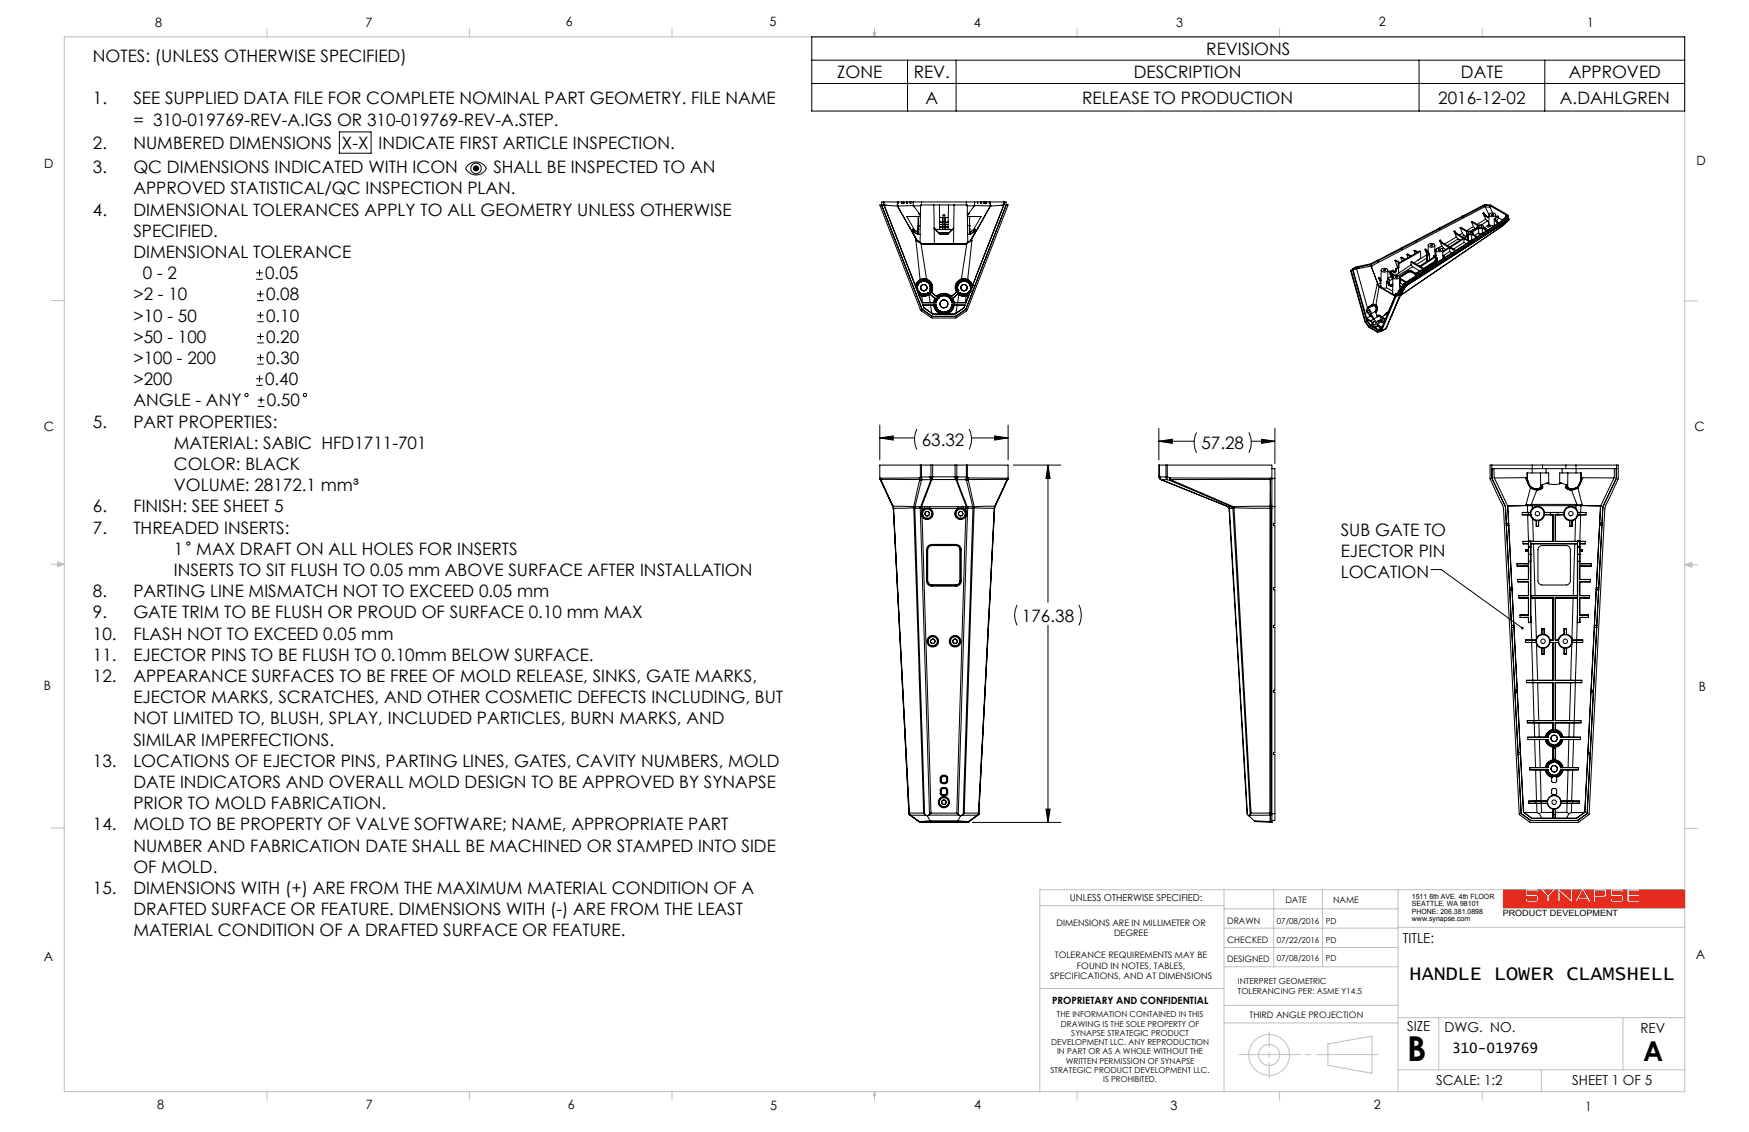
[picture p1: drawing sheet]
<svg xmlns="http://www.w3.org/2000/svg" width="432mm" height="279mm" viewBox="0 0 432 279" stroke-linecap="round" stroke-linejoin="round" font-family="sans-serif">
<defs><g id="words">
<text font-size="8.5" x="347.4" y="261.8">B</text>
<text font-size="6.8" x="405.7" y="261.8">A</text>
<text font-size="4.9" x="348" y="241.8">HANDLE LOWER CLAMSHELL</text>
<g font-size="4.2">
<text x="22.9" y="15.3">NOTES: (UNLESS OTHERWISE SPECIFIED)</text>
<text x="297.8" y="13.5">REVISIONS</text>
<text x="206.7" y="19.3">ZONE</text>
<text x="225.6" y="19.3">REV.</text>
<text x="279.9" y="19.3">DESCRIPTION</text>
<text x="360.7" y="19.3">DATE</text>
<text x="387.3" y="19.3">APPROVED</text>
<text x="22.9" y="25.8">1.</text>
<text x="32.9" y="25.8">SEE SUPPLIED DATA FILE FOR COMPLETE NOMINAL PART GEOMETRY. FILE NAME</text>
<text x="228.5" y="25.6">A</text>
<text x="267.2" y="25.6">RELEASE TO PRODUCTION</text>
<text x="355.1" y="25.6">2016-12-02</text>
<text x="385.1" y="25.6">A.DAHLGREN</text>
<text x="32.9" y="31">= 310-019769-REV-A.IGS OR 310-019769-REV-A.STEP.</text>
<text x="22.9" y="36.9">2.</text>
<text x="32.9" y="36.9">NUMBERED DIMENSIONS</text>
<text x="84.4" y="36.9">X-X</text>
<text x="93.5" y="36.9">INDICATE FIRST ARTICLE INSPECTION.</text>
<text x="22.9" y="42.7">3.</text>
<text x="32.9" y="42.7">QC DIMENSIONS INDICATED WITH ICON</text>
<text x="32.9" y="48">APPROVED STATISTICAL/QC INSPECTION PLAN.</text>
<text x="121.8" y="42.7">SHALL BE INSPECTED TO AN</text>
<text x="22.9" y="53.2">4.</text>
<text x="32.9" y="53.2">DIMENSIONAL TOLERANCES APPLY TO ALL GEOMETRY UNLESS OTHERWISE</text>
<text x="32.9" y="58.4">SPECIFIED.</text>
<text x="32.9" y="63.7">DIMENSIONAL TOLERANCE</text>
<text x="35.3" y="68.9">0 - 2</text>
<text x="65.4" y="68.9">0.05</text>
<text x="32.9" y="74.1">&gt;2 - 10</text>
<text x="65.7" y="74.1">0.08</text>
<text x="32.9" y="79.4">&gt;10 - 50</text>
<text x="65.7" y="79.4">0.10</text>
<text x="32.9" y="84.6">&gt;50 - 100</text>
<text x="32.9" y="89.8">&gt;100 - 200</text>
<text x="65.7" y="84.6">0.20</text>
<text x="65.7" y="89.8">0.30</text>
<text x="32.9" y="95.1">&gt;200</text>
<text x="65.4" y="95.1">0.40</text>
<text x="32.9" y="100.3">ANGLE - ANY</text>
<text x="65.8" y="100.3">0.50</text>
<text x="22.9" y="105.5">5.</text>
<text x="32.9" y="105.5">PART PROPERTIES:</text>
<text x="42.9" y="110.8">MATERIAL: SABIC HFD1711-701</text>
<text x="227.6" y="110">63.32</text>
<text x="296.6" y="110.8">57.28</text>
<text x="42.9" y="116">COLOR: BLACK</text>
<text x="42.9" y="121.2">VOLUME: 28172.1 mm³</text>
<text x="22.9" y="126.5">6.</text>
<text x="22.9" y="131.7">7.</text>
<text x="32.9" y="126.5">FINISH: SEE SHEET 5</text>
<text x="32.9" y="131.7">THREADED INSERTS:</text>
<text x="42.9" y="136.9">1</text>
<text x="48.5" y="136.9">MAX DRAFT ON ALL HOLES FOR INSERTS</text>
<text x="331" y="132.3">SUB GATE TO</text>
<text x="331" y="137.5">EJECTOR PIN</text>
<text x="42.9" y="142.2">INSERTS TO SIT FLUSH TO 0.05 mm ABOVE SURFACE AFTER INSTALLATION</text>
<text x="331" y="142.7">LOCATION</text>
<text x="22.9" y="147.4">8.</text>
<text x="32.9" y="147.4">PARTING LINE MISMATCH NOT TO EXCEED 0.05 mm</text>
<text x="22.9" y="152.6">9.</text>
<text x="32.9" y="152.6">GATE TRIM TO BE FLUSH OR PROUD OF SURFACE 0.10 mm MAX</text>
<text x="252.3" y="153.4">176.38</text>
<text x="22.9" y="157.9">10.</text>
<text x="32.9" y="157.9">FLASH NOT TO EXCEED 0.05 mm</text>
<text x="22.9" y="163.1">11.</text>
<text x="32.9" y="163.1">EJECTOR PINS TO BE FLUSH TO 0.10mm BELOW SURFACE.</text>
<text x="22.9" y="168.3">12.</text>
<text x="32.9" y="168.3">APPEARANCE SURFACES TO BE FREE OF MOLD RELEASE, SINKS, GATE MARKS,</text>
<text x="32.9" y="173.6">EJECTOR MARKS, SCRATCHES, AND OTHER COSMETIC DEFECTS INCLUDING, BUT</text>
<text x="32.9" y="178.8">NOT LIMITED TO, BLUSH, SPLAY, INCLUDED PARTICLES, BURN MARKS, AND</text>
<text x="32.9" y="184">SIMILAR IMPERFECTIONS.</text>
<text x="22.9" y="189.3">13.</text>
<text x="32.9" y="189.3">LOCATIONS OF EJECTOR PINS, PARTING LINES, GATES, CAVITY NUMBERS, MOLD</text>
<text x="32.9" y="194.5">DATE INDICATORS AND OVERALL MOLD DESIGN TO BE APPROVED BY SYNAPSE</text>
<text x="32.9" y="199.7">PRIOR TO MOLD FABRICATION.</text>
<text x="22.9" y="205">14.</text>
<text x="32.9" y="205">MOLD TO BE PROPERTY OF VALVE SOFTWARE; NAME, APPROPRIATE PART</text>
<text x="32.9" y="210.2">NUMBER AND FABRICATION DATE SHALL BE MACHINED OR STAMPED INTO SIDE</text>
<text x="32.9" y="215.4">OF MOLD.</text>
<text x="22.9" y="220.7">15.</text>
<text x="32.9" y="220.7">DIMENSIONS WITH (+) ARE FROM THE MAXIMUM MATERIAL CONDITION OF A</text>
<text x="32.9" y="225.9">DRAFTED SURFACE OR FEATURE. DIMENSIONS WITH (-) ARE FROM THE LEAST</text>
<text x="32.9" y="231.1">MATERIAL CONDITION OF A DRAFTED SURFACE OR FEATURE.</text>
</g>
<text font-size="3.5" x="358.5" y="259.9">310-019769</text>
<g font-size="3.4">
<text x="346.3" y="232.8">TITLE:</text>
<text x="347.4" y="254.6">SIZE</text>
<text x="356.6" y="254.8">DWG. NO.</text>
<text x="405" y="254.9">REV</text>
<text x="354.6" y="267.8">SCALE: 1:2</text>
<text x="388.2" y="267.8">SHEET 1 OF 5</text>
</g>
<g font-size="3.2">
<text x="38.3" y="6.7">8</text>
<text x="90.2" y="6.7">7</text>
<text x="139.7" y="6.5">6</text>
<text x="190" y="6.5">5</text>
<text x="240.4" y="6.5">4</text>
<text x="290.4" y="6.7">3</text>
<text x="340.4" y="6.5">2</text>
<text x="391.9" y="6.7">1</text>
<text x="10.9" y="41.6">D</text>
<text x="418.9" y="40.7">D</text>
<text x="10.9" y="106.3">C</text>
<text x="418.4" y="106.4">C</text>
<text x="10.8" y="170.2">B</text>
<text x="419.4" y="170.6">B</text>
<text x="10.8" y="237.2">A</text>
<text x="418.6" y="236.8">A</text>
<text x="38.8" y="273.8">8</text>
<text x="90.4" y="273.8">7</text>
<text x="140.2" y="273.8">6</text>
<text x="190.1" y="273.9">5</text>
<text x="240.5" y="273.8">4</text>
<text x="289" y="273.9">3</text>
<text x="339.1" y="273.8">2</text>
<text x="391.4" y="274.1">1</text>
</g>
<text font-size="2.5" x="259.7" y="247.8">PROPRIETARY AND CONFIDENTIAL</text>
<text font-size="2.4" x="264.1" y="222.4">UNLESS OTHERWISE SPECIFIED:</text>
<g font-size="2.2">
<text x="317.4" y="223">DATE</text>
<text x="329.1" y="222.9">NAME</text>
<text x="260.8" y="228.5">DIMENSIONS ARE IN MILLIMETER OR</text>
<text x="275" y="231.1">DEGREE</text>
<text x="303" y="228.1">DRAWN</text>
<text x="303" y="232.8">CHECKED</text>
<text x="260.5" y="236.4">TOLERANCE REQUIREMENTS MAY BE</text>
<text x="265.9" y="239.1">FOUND IN NOTES, TABLES,</text>
<text x="302.9" y="237.4">DESIGNED</text>
<text x="259.2" y="241.7">SPECIFICATIONS, AND AT DIMENSIONS</text>
<text x="308.5" y="251.3">THIRD ANGLE PROJECTION</text>
</g>
<text font-size="2.1" x="371" y="226">PRODUCT DEVELOPMENT</text>
<g font-size="2">
<text x="315.2" y="228">07/08/2016</text>
<text x="327.3" y="228">PD</text>
<text x="315.2" y="232.7">07/22/2016</text>
<text x="327.3" y="232.7">PD</text>
<text x="315.2" y="237.3">07/08/2016</text>
<text x="327.3" y="237.3">PD</text>
<text x="305.6" y="242.9">INTERPRET GEOMETRIC</text>
<text x="305.6" y="245.4">TOLERANCING PER: ASME Y14.5</text>
<text x="260.9" y="251.1">THE INFORMATION CONTAINED IN THIS</text>
<text x="259.5" y="258">DEVELOPMENT LLC. ANY REPRODUCTION</text>
<text x="261.9" y="253.4">DRAWING IS THE SOLE PROPERTY OF</text>
<text x="264.5" y="255.7">SYNAPSE STRATEGIC PRODUCT</text>
<text x="261" y="260.3">IN PART OR AS A WHOLE WITHOUT THE</text>
<text x="263.1" y="262.5">WRITTEN PERMISSION OF SYNAPSE</text>
<text x="259.4" y="264.8">STRATEGIC PRODUCT DEVELOPMENT LLC.</text>
<text x="272.4" y="267.1">IS PROHIBITED.</text>
</g>
<g font-size="1.8">
<text x="348.6" y="222">1511 6th AVE. 4th FLOOR</text>
<text x="348.6" y="223.7">SEATTLE, WA 98101</text>
<text x="348.6" y="225.5">PHONE: 206.381.0898</text>
<text x="348.6" y="227.2">www.synapse.com</text>
</g>
</g></defs>
<path d="M381.1 219.6h2.2l-1.1 1.3zM385.1 219.6h2.6v2.3zM390.8 219.9l.8 1.5h-1.7zM394 219.9h2l.1 .9-2.1 .2zM381.9 222.7v-1.4l-1.5-1.7h-.8l.2 .8h-.5v-.5h-2.3v.9h2.5a1.47 1.47 0 0 1 0 1.8 4.5 4.5 0 0 1-2.8-.1l-.2-.8h.5v.5h2.3v-.9l-2.5-.1-.2-.2-.1-.5 .2-.9h-5.5v4.5h44.7v-4.5h-11.1v.3h-2.6v.9h2.6v.4h-2.6v1h2.6v.5h-3.1M381.9 222.7h.1M381.9 222.7h.6v-1.4l1.5-1.7h.6v3.1M384.6 222.7h.6l-.1-2.5 2.8 2.5h.3v-3.1h2.2l-1.7 3.1h.6l.4-.8h2.1l.5 .8h.6l-1.7-3.1h2.2v3.1h.6v-1.3l2.5-.1 .2-.5-.2-1.2h1.2l-.2 .9 .1 .5 .2 .2 2.5 .1v.9h-2.3v-.5h-.5l.2 .8a4.5 4.5 0 0 0 2.8 .1 1.47 1.47 0 0 0 0-1.8h-2.5v-.9h2.3v.5h.5l-.2-.8h1.1v3.1M384.6 222.7h.1M401.7 222.7h.1" fill="none" stroke="#e62b1e" stroke-width=".25"/>
<g fill="none" stroke="#c0c0c0" stroke-width=".25">
<path d="M15.9 9.1h400v260.4h-400zM65.9 6.9v2.2M115.9 6.9v2.2M165.9 6.9v2.2M215.6 8h.6l-.3 1.1zM215.7 8l.2 1.1M215.9 6.9v2.2M216 8l-.1 1.1M265.9 6.9v2.2M315.9 6.9v2.2M365.9 6.9v2.2M12.7 74.2h3.2"/>
<path d="M415.9 74.3h3.2M12.7 139.3h3.2M14.2 139.1l1.7 .2M14.2 138.7l1.7 .6-1.7 .5zM15.9 139.3l-1.7 .3M415.9 139.4h3.2M415.9 139.4l1.8-.6v1.2zM415.9 139.4l1.8 .3M417.7 139.2l-1.8 .2M12.7 204.4h3.2M302.2 219.6v49.9M314.5 219.6v19"/>
<path d="M326.5 219.6v19M345.2 219.6v49.9M415.9 204.5h3.2M415.9 219.6h-159.2v49.9M256.7 223.5h45.5M302.2 233.9h43M302.2 229.1h43M302.2 224.3h43M302.2 238.6h43M345.2 228.9h70.7M256.7 244h45.5M302.2 248.1h43"/>
<path d="M302.2 252.5h43M327.8 257.7l10.9-2v9.2l-10.9-1.9zM345.2 251.2h70.7M355.2 251.2v12.9M400.7 251.2v12.9M65.9 269.5v2.1M115.9 269.5v2.1M165.9 269.5v2.1M215.9 269.5v2.1M215.9 269.5l.3 .8h-.6zM265.9 269.5v2.1M315.9 269.5v2.1"/>
<path d="M345.2 264.1h70.7M365.9 269.5v2.1M380.5 264.1v5.4"/>
<circle cx="313.3" cy="260.4" r="2.6"/>
<circle cx="313.3" cy="260.4" r="5"/>
</g>
<path d="M226.4 105.9l-.4 1-.2 1.3 .1 1.4 .5 1.3M239.3 105.9l.3 1 .3 1.3-.2 1.4-.4 1.3" fill="none" stroke="#000" stroke-width=".25"/>
<path d="M305.3 260.3h35.4" fill="none" stroke="#c0c0c0" stroke-width=".25" stroke-dasharray="15.2 1.3 1.3 1.3" stroke-dashoffset="-.5"/>
<path d="M313.3 266.1v-11.5" fill="none" stroke="#c0c0c0" stroke-width=".25" stroke-dasharray="15.2 1.3 1.3 1.3" stroke-dashoffset="11.4"/>
<path d="M371.2 219.6v4.5h44.7v-4.5h-11.1v.3h-2.6v.9h2.6v.4h-2.6v1h2.6v.5h-3.1v-3.1h-1.1l.2 .8h-.5v-.5h-2.3v.9h2.3l.4 .2 .1 1.3-.5 .4h-2.3l-.3-.2-.2-.8h.5v.5h2.3v-.9l-2.6-.1-.2-.5 .2-1.1h-1.2l.2 .3v1l-.3 .5h-2.4v1.3h-.6v-3.1h-2.2l1.7 3.1h-.6l-.5-.8h-2.1l-.4 .8h-.6l1.7-3.1h-2.2v3.1h-.3l-2.8-2.5 .1 2.5h-.6v-3.1h-.6l-1.5 1.7v1.4h-.6v-1.4l-1.5-1.7h-.8l.2 .8h-.5v-.5h-2.3v.9h2.3l.4 .2 .1 1.2-.5 .5h-2.3l-.4-.3-.1-.7h.5v.5h2.3v-.9l-2.6-.1-.2-.4v-.9l.2-.3zM381.1 219.6l1.1 1.3 1.1-1.3zM385.1 219.6l2.6 2.3v-2.3zM390.8 219.9l-.9 1.5h1.7zM394 219.9v1.1l2.1-.1-.1-1z" fill-rule="evenodd" fill="#e62b1e"/>
<g fill="none" stroke="#000" stroke-width=".25">
<path d="M200.4 9.1h215.5v18.3h-215.5zM200.4 14.9h215.5M224 14.9v12.5M236 14.9v12.5M350.3 14.9v12.5M381.4 14.9v12.5M83.8 32.6h7.8v5.2h-7.8zM200.4 20.6h215.5M115.4 41a2.85 2.85 0 0 1 4.7 .6 2.83 2.83 0 0 1-2.6 1.6 2.83 2.83 0 0 1-2.5-1.6zM217.6 50.6l10 25.8M217.7 50.6h-.5l10 25.8 2.9 2.1h5.9l2.8-2 10.1-25.9h-.5M217.7 50.6h.1"/>
<path d="M217.7 50.6l9.9 25.8M217.7 50.6v-.8h30.7v.8M218.2 50.4l9.4 24.3M218.2 50.4h.1M218.2 49.8v.6M218.2 50.4l.1 .2M218.3 50.6v.1M218.3 50.6l.5 .1M218.3 50.7l8 20.7M218.3 50.7h.5M218.8 50.7l2.7 .1M221.5 50.8l3.1 5.5"/>
<path d="M221.5 49.8v1M221.5 50.8h.1M221.6 50.8l3 5.5M221.6 50.8h.1M221.6 49.8v1M221.8 49.8v.4v-.4M222.6 50.2h.1M222.6 49.8v.4M223.1 49.8v.4M223.1 50.2h.1M223.9 50.2h.1M223.9 49.8v.4"/>
<path d="M224.6 56.3l1.8 3.1M224.7 50.2h.1M224.7 49.8h.1M224.7 49.8v.4M225.1 57l1.4 2.4M225.1 57l1.6 .9M225.4 56.6l.4 .7M225.4 56.6l1.3 .7M225.4 56.6l1.3 .8M225.5 50.7l-3.9 .1M225.5 50.7v.1M225.5 49.8v.9"/>
<path d="M225.5 50.8h1.8M225.5 50.8l1.5 2M226.1 59.3l1.1 9.7M226.1 59.3l1.3 .8M226.1 59.3l.3 .1M226.4 59.4h.1M226.4 59.4l1.2 .8M226.5 59.4l.7 .4M226.5 59.4h-.1M226.7 57.9h.5M226.7 57.9h.1M226.7 56.6v.7"/>
<path d="M226.7 55.7h.1M226.7 56.6h.1M226.7 53.4h-2.8l1.9 3.4M226.7 55.7v2.2v-.6M226.7 55.7h.5M226.7 53.4v3.9M226.7 53.4h.1M226.7 55.7v.9M226.7 53.4v2.3M226.7 53.4h.5M226.8 52.7l.4 .6M226.8 52.6v.1"/>
<path d="M226.8 52.7l.5 .3M226.8 52.6l.5 .3M227.2 59.8l.4 .4M227.2 57.9h.1M227.2 57.9v1.9M227.5 49.8v.8M230.5 50.6h-3.2l-.1 7.3M230.5 50.6h1.4M230.5 50.6l.1 5.7M230.6 56.3l.1 3.8M230.6 56.3h.1M230.6 56.3l1.5 1.6"/>
<path d="M230.6 56.3l1.6 1.6M231 56.7h4.1M231.7 57.4h2.6M231.9 50.6h2.3M231.9 50.6l.1 5.4M232 53.7h.8M232 56h.8M232 55.4h.8M232 54.9h.8M232 54.8h.8M232 56v.6M232 56h.1"/>
<path d="M232.1 57.9h1.8M232.8 54.7h.5M232.8 53.7h.5M232.8 53.7v2.9h-1.8M232.8 57.5v.4M232.8 53.2a.21 .21 0 0 1 .2-.3 .21 .21 0 0 1 .3 .3M232.8 53.2h.5M232.8 53.2v.5M233.3 53.2v.5M233.3 53.7h.8M233.3 53.7v2.9h1.8M233.3 57.5v.4"/>
<path d="M233.3 56h.8M233.3 55.4h.8M233.3 54.9h.8M233.3 54.8h.8M233.9 57.9h.1M234.1 56h.1M234.1 56v.6M234.2 50.6h1.3M234.2 50.6l-.1 5.4M235.4 56.4v3.7M235.4 56.4l-1.5 1.5M235.4 56.3l-1.5 1.6"/>
<path d="M235.4 56.3v.1M235.5 50.6h3.3l.1 7.3M235.5 50.6l-.1 5.7M238.6 49.8l-.1 .8M238.8 50.8h1.8M238.8 53.4h.6M238.9 55.7h.5M238.9 57.9h.1M238.9 57.9v1.9M238.9 57.9h.5M238.9 59.8l-.5 .4M239.3 52.7l-.5 .6"/>
<path d="M239.3 52.6v.1M239.3 52.6l-.5 .4M239.4 53.4h2.8l-2 3.4M239.4 55.7v2.2M239.4 55.7h.1M239.4 56.6v.7M239.4 57.3v.1M239.4 53.4v3.9v-.7M239.4 53.4h.1M239.4 56.6h.1M239.4 53.4v3.2M239.4 57.4v.5"/>
<path d="M239.4 57.9h.1M239.6 59.4l-.7 .4M239.6 59.4h.1M239.6 59.4l-1.2 .8M240 59.3l-1.1 9.7M240 59.3l-1.3 .8M240 59.3l-.4 .1M240.6 50.8l-1.5 2M240.6 50.7l3.9 .1M240.6 50.7v.1M240.6 49.8v.9M240.7 56.6l-1.3 .8"/>
<path d="M240.7 56.6l-1.3 .7M240.7 56.6l-.4 .7M240.9 57l-1.3 2.4M240.9 57l-1.5 .9M241.3 49.8v.4l.1-.4M241.4 56.3l-1.8 3.1M242.1 50.2h.1M242.1 49.8v.4M242.2 49.8l-.1 .4M243 49.8v.4v-.4M243.4 50.2h.1M243.5 49.8h.1"/>
<path d="M243.5 49.8l-.1 .4M244.3 50.2h.1M244.3 49.8v.4M244.5 50.8l-3.1 5.5M244.5 50.8h.1M244.5 50.8v-1v1M247.3 50.7l-2.8 .1M247.3 50.7h.5M247.8 50.7l-8.1 20.7M247.8 50.6v.1M247.8 50.6l-.5 .1M247.9 50.4h.1"/>
<path d="M247.9 50.4l-.1 .2M247.9 49.8v.6M247.9 50.4l-9.4 24.3h-3.5M248.4 50.6h.1M248.4 50.6l-10 25.8M349.5 59.5h-.1M349.5 59.4v.1M349.5 59.4l.2 .1M349.5 59.5l.2 .2M349.5 59.6l-3.3 1.7M349.5 59.6v.1h.2M349.5 59.6l-.2-.1-3.3 1.7"/>
<path d="M349.7 59.5v.2M355.4 56.4h.1M355.4 59.3l.6 .7M355.4 59.3a.7 .7 0 0 1 .8 .6M355.4 56.4h-.1M355.4 59.3l.6 1.4M355.4 56.4l.2 .2M355.4 56.5l-5.7 3M355.4 56.5l.2 .1M355.4 56.3v.1M355.4 56.5l-.2-.1-5.7 3M355.4 56.3l.2 .1"/>
<path d="M355.6 56.4v.2M356.2 59.9l-.2 .1M359 57.1l.6 1.4M359 57.1l.6 .7M359 57.1l.2-.1 .6 .7M359.6 58.5l.4 .5M359.6 58.5l-2.9 1.7M359.6 57.8l1.6 1-3.3 2.1-1.7-1M359.8 57.7l-.2 .1M359.8 57.7l1.6 1 .8-.5M360 59l-2.7 1.6M360 59l.5 .3"/>
<path d="M360.5 56.2l1.7 1-.1 .2 .1 .3M360.5 56.2l.2-.1 1.7 1 1.1-.1M360.5 56.2l.6 1.4M361.1 57.6l.4 .5M361.1 57.6l-.8 .4M361.1 53.4h.1M361.1 53.5l-5.5 2.9M361.1 53.5l.1 .2 .1-.1M361.1 53.5l-.1-.1-5.6 2.9M361.1 53.3l5.4-2.8 1.5 .1 4.1 2.4 .2 .8M361.1 53.3l.3 .1M361.1 53.4l.2 .2"/>
<path d="M361.1 53.4v.1M361.1 53.3v.1M361.4 53.4l-.1 .2M361.4 58.9l1.3 .8M361.4 58.9l-3.3 2.1 1.3 .8M361.4 59.8l-2.6 1.7M361.4 59.8l.7 .4M361.4 58.9v.9M361.5 58.1l-.5 .3M361.5 58.1l.4 .2M362.1 57.5v.7M362.2 58.2l.2 .1-.8 .5 1.3 .7"/>
<path d="M362.2 57.7l.2 .2M362.2 57.7v.5M362.4 57.9h.9M362.4 59.2h.1M362.4 57.9v1.3M362.5 57.4a.37 .37 0 0 1 .4-.1 .37 .37 0 0 1 .3 .3 .37 .37 0 0 1-.4 .2 .37 .37 0 0 1-.3-.4zM363.1 59.4h-.3M363.3 54.8l1.5 .9-.1 .4M363.3 54.8l.2-.1 1.6 .9a.67 .67 0 0 1 .8-.1 .67 .67 0 0 1 .3 .7l1 .6M363.3 54.8l.5 1.1M363.3 59.3h.1M363.3 59.3l-.7 .1"/>
<path d="M363.3 57.9l1.2 .6M363.3 57.9v1.4M363.5 56.8h.2M363.5 56.8v.2M363.5 56.8l-.4 .3M363.6 56.8h.1M363.7 56.8h.1M363.7 56.8h-.2M363.7 57.5v.4M363.7 56.8v.3l-.2-.1M363.8 55.9l.4 .5M363.8 55.9l-1.7 1"/>
<path d="M364.2 56.4l-.6 .4M364.2 56.4l.1 .1M364.7 56.2h.2M364.7 56.2l-.1 .2M364.7 56.3l-1 .6M364.7 56v.1M364.8 56.1h.1M364.9 56.2v.2h-.3M365.1 56.3h.9M365.1 56.3l-1.6 .9 .2 .3-.2 .2 1.2 .7M365.1 57.6h.1M365.1 57.6v.1"/>
<path d="M365.1 56.3v1.3M365.1 57.6h-.2M365.2 55.8a.37 .37 0 0 1 .4-.1 .37 .37 0 0 1 .2 .4 .39 .39 0 0 1-.4 .1 .39 .39 0 0 1-.2-.4zM365.8 57.7l-1-.1-.7 .5M366 57.6h.1M366 57.6h-.9M366 56.3l1 .6M366 56.3v1.3M366.1 52.6l.7 1.5M366.1 52.6l.6 .8M366.1 52.6l.2-.1 .6 .8M366.3 56l.1 .2"/>
<path d="M366.4 56.2h.2M366.4 56.2v.1M366.6 51l-28 14.7M366.6 51h.1M366.6 50.7l-5.2 2.7M366.6 50.7v.3M366.6 56.2v.3M366.6 50.7l1.3 .1M366.6 56.2l.2 .1M366.7 51l.9 2 .1 2.5 .6 .2 .6-.1M366.7 51l1.2 .2M366.7 53.4l.5 .3"/>
<path d="M366.8 54.1l.4 .5M366.8 54.1l-2.1 1.3M366.8 56.3v.2M366.8 56.5l-.1 .1M366.9 53.3l-.2 .1M366.9 53.3l.5 .3M367.2 55.7l.2 .3 .5-.2M367.2 57h.1M367.2 55.7l-.1 .2M367.2 56.8l.2 .1M367.2 56.8v.2M367.2 54.6l-1.5 .9"/>
<path d="M367.2 54.6l.4 .2M367.4 55.9h.1M367.4 53.6l-.2 .1M367.4 55.8h.3M367.4 55.8v.1M367.4 57.1l-.1 .1-.1-.2-4.9 3.2M367.4 55.6v.2M367.4 56.9v.2M367.4 57.1l-.4-.2-4.9 3.2M367.4 55.6l-.2 .1M367.6 53.4l-.2 .2M367.6 53.4l-.4 .3"/>
<path d="M367.7 55.5l-.3 .1M367.7 55.8v.1M367.7 55.5l.2 .1M367.7 55.5v.3M367.7 55.8l.1 .1M367.7 55.9h.1M367.7 55.9h-.3M367.8 52.7a.9 .9 0 0 1 1.4 .4 .86 .86 0 0 1-.9 .4 .86 .86 0 0 1-.6-.7zM367.9 55.6v.2M367.9 50.8v.4M367.9 50.8l3.9 2.2M367.9 51.2l.6 1.4"/>
<path d="M368.2 52.9l.5 .1a.23 .23 0 0 1-.3 .2 .23 .23 0 0 1-.2-.3zM368.2 53.1h.5M368.9 54v1.6M368.9 54l.6 1M368.9 54l.2-.1 .6 1M368.9 55.6h.1M369.3 53.4l.3 .2zM369.3 53v1.2M369.3 53.3l.2 .2M369.5 55l.3 .2M369.6 54.8l.4 .2M369.7 54.9l-.2 .1"/>
<path d="M369.7 54.9l.3 .1M369.9 53.7l1 .6M369.9 53.4v.3M369.9 53.4l-.2-.1-.3 .2M369.9 53.7l-.4 .8M369.9 53.4l-.3 .2M370.9 54.3v.2M371.2 55.6l-25.4 17.3M371.2 55.6l-25.4 17.2M371.8 53.4l.1 .4M371.8 53.4l-.9 .9M371.8 53l.2 .7-4.8 3.1"/>
<path d="M371.8 53v.4M372.1 53.1l.2 .1 .3 1M372.3 53.8v.3l-25.4 16.2M372.3 53.8l-4.9 3.1M372.4 54.4l-25.2 16.2M372.4 54.4l-1.2 1.2M372.4 54.3l-25.2 16.1M372.4 54.3v.1M372.4 54.4h.1M372.5 54.2l-.1 .1M372.5 54.2l-25.3 16.1M372.5 54.2l-.1 .2"/>
<path d="M372.5 54.2h.1M372.6 54.2h-.1M63.3 68.9h1.6M63.3 67.3h1.6M63.5 74.2h1.6M63.5 72.6h1.6M63.5 79.4h1.6M63.5 77.8h1.6M64.1 66.5v1.6M64.3 71.8v1.6M64.3 77v1.6M226 70.5l.3 .8"/>
<path d="M226 70.5v.1M226 70.6h.1M226.1 70.6h.1M226.1 70.6l.2 .6M226.1 70.6l.1 .4M226.2 71l.1 .2M226.3 71.4h.1M226.3 71.2v.1M226.3 71.4l.2 .5M226.3 71.3h.1M226.5 71.3l-.2 .1M226.5 71.3h.1"/>
<path d="M226.5 71.3h-.2M226.5 71.9h.1M226.5 71.3a1.6 1.6 0 0 1 1.9-1.9 1.6 1.6 0 0 1 1.1 2.4M226.6 71.9l.3 .9M226.6 71.9l1 2.8M226.6 71.9h.1M226.6 71.9v.1M226.6 72l.3 .7M226.6 72l.1 .2M226.7 71.9h-.1M226.7 71.9l.8 .6M226.7 71.9h.1"/>
<path d="M226.7 71.9l.7 .6M226.7 71.8l-.2 .1M226.7 71.8a1.6 1.6 0 0 0 2.4 .4M226.7 71.8v.1M226.7 72.2l.6 .4M226.7 72.2l.2 .5M226.9 72.7h.1M226.9 72.7v.1M226.9 72.7l.6 .3M226.9 72.7l.4 .3M226.9 72.7l.4 .1M226.9 72.8l.7 .3"/>
<path d="M226.9 69.6l-.5 .7-.2 .7M226.9 69.6l.2 .1M226.9 69.4l-.5 .5-.3 .7M226.9 69.4v.2M226.9 69.6h.1M226.9 69.4h.1M227 69.3a1.8 1.8 0 0 0-.9 1.3M227 69.3l-.1 .1M227 69.3v.1M227 69.6l.1 .1M227 69.4v.2M227.1 69.7a1.76 1.76 0 0 0-.6 1.6"/>
<path d="M227.2 69h.1M227.2 69l-.6 .5-.6 1M227.2 69.1l-.6 .5-.6 1M227.2 69v.1M227.2 69.6l-.6 .7-.1 1M227.2 69.6l-.6 .8-.1 .9M227.2 69.6h.1M227.3 72.6v.2M227.3 72.6h.1M227.3 72.8v.2M227.3 72.8l.1 .1M227.3 72.6l.1 .3"/>
<path d="M227.4 72.9l-.1 .1M227.4 60.1l1.3 8.8M227.4 60.1l.2 .2M227.4 72.5l-.1 .1M227.5 72.5h.1M227.5 73l.1 .1M227.6 73.1h.1M227.6 74.7h.1M227.6 74.7h3.5M227.6 76.4h.1M227.6 76.4l2.6 1.7M227.6 60.2h10.8"/>
<path d="M227.6 60.2v.1M227.8 75.3l.3 .7M227.8 75.3h.1M227.8 75.3h1.9M227.9 75.3l.2 .7M227.9 75.3h1.8M228.1 76h.1M228.1 76l2.2 1.5M228.1 76l1.9 1.3M228.7 69a2.08 2.08 0 0 1 1.2 3M228.7 69l-.8-.1-.7 .2M228.7 69.5a1.62 1.62 0 0 1 .8 2.3"/>
<path d="M228.7 69.5a1.67 1.67 0 0 0-1.6 .2M228.7 69.2l-.9-.1-.8 .3M228.7 69.2h.1M228.7 69.2v.2M228.7 68.9a2.17 2.17 0 0 1 1.2 3.2M228.7 68.9h.1M228.7 68.9v.1M228.7 69.2a1.98 1.98 0 0 1 1.1 2.7M228.7 69.2l.1 .2M228.7 69.4a1.96 1.96 0 0 0-1.7 .2M228.7 69.4v.1M228.7 68.9l-.8-.1-.7 .2"/>
<path d="M228.7 69.4h.1M228.8 69.1a2.04 2.04 0 0 1 1.1 2.9M228.8 69.1l-.8-.2-1 .4M228.8 69.1l-.1 .1M228.8 69.4l-.1 .1M228.8 69.4a1.75 1.75 0 0 1 .9 2.4M228.8 69.6l-.8-.2-.8 .2M228.8 69.6a1.61 1.61 0 0 1 .7 2.2M228.8 69.6l-1.1-.2-.5 .2M228.8 69.6h.1M229.1 72.5a1.83 1.83 0 0 1-1.8 .1M229.1 72.5h.1"/>
<path d="M229.1 72.2a1.86 1.86 0 0 1-1.6 .3M229.1 72.2l-.7 .4-.9-.1M229.1 72.2h.1M229.1 72.2a1.68 1.68 0 0 1-1.7 .3M229.1 72.2v.3M229.1 72.2l.4 .3M229.1 72.2l2.2 1.8M229.1 72.2l.5 .4M229.2 72.6a2 2 0 0 1-1.8 .3M229.2 72.5l.2 .1M229.2 72.5h.1M229.2 72.6h.1"/>
<path d="M229.2 72.5v.1M229.2 72.5l.1 .1M229.3 72.7l-.8 .3h-1M229.3 72.7h.1M229.3 72.4h.1M229.3 72.4l2 1.6M229.3 72.8l.4 1.9h-1.9l-.2-1.6M229.3 72.8l-.8 .3h-.9M229.3 72.7v.1M229.4 72.6h-.1M229.4 72.5a2.03 2.03 0 0 1-2.1 .5M229.4 72.5h.1"/>
<path d="M229.4 72.5v.1M229.5 72.5h.1M229.5 72.5l-.2 .2M229.5 72.5l.1 .1M229.5 71.8l2.2 1.8M229.5 71.8h.1M229.5 71.8h.2M229.5 71.8l2.2 1.7M229.5 71.8l.4 .3M229.5 71.8l.4 .2M229.6 72.6l-.3 .1M229.7 71.8l.1 .1"/>
<path d="M229.7 75.3h.1M229.7 75.3l.3 2M229.8 71.9l.1 .1M229.9 72h.1M229.9 72v.1M230 77.3l.3 .2M230.2 78.1h5.7M230.2 78.1h.1M230.3 77.5h.1M230.3 77.5h2.5M230.6 75.3a1.87 1.87 0 0 0 1.5 2.1l.4 .1M230.6 75.3h.1"/>
<path d="M230.6 75.3a2.55 2.55 0 0 0 2.1 2.2M230.6 75.3l.2 .2M230.6 74.7h.1M230.7 60.1l-3.1 .1M230.7 60.1h4.7M230.8 75.5a2.27 2.27 0 0 0 1.8 1.9M230.8 74.6l-.2 .1M230.8 75.5h.1M230.8 74.6h.1M230.8 73.6l-.2 1.1M230.8 73.6l.1 .1M230.8 73.6l.5 .4"/>
<path d="M230.9 75.5l.6 1.1 1.1 .6M230.9 73.7l-.3 1M230.9 73.7h.1M230.9 73.7l.1 .2M230.9 74.6l.1 .1M230.9 73.7l.4 .3M231 73.9l-.2 .7M231 73.9l.1 .2M231 74.7h.1M231 75.3a2.12 2.12 0 0 0 1.7 1.7M231 75.3h.1M231 75.3l-.1 .2"/>
<path d="M231.1 75.3a2 2 0 0 0 1.7 1.7M231.1 74.7a2 2 0 0 1 1.9-1.7 2 2 0 0 1 2 1.7M231.1 75.3h-.1M231.1 75.3h-1.4M231.1 74.1l-.2 .5M231.2 73.1a2.64 2.64 0 0 1 3.7 0M231.2 73.1l.2 .1M231.2 73.1l.5 .4M231.3 74h.1M231.3 74l-.3 .7M231.3 74l-.2 .1M231.4 73.2h.1"/>
<path d="M231.4 73.2a2.38 2.38 0 0 1 3.3 0M231.4 73.2a2.47 2.47 0 0 1 3.3 0M231.4 73.2l.1 .1M231.4 73.2l.3 .3M231.5 73.3a2.32 2.32 0 0 1 3.1 0M231.5 73.3l.2 .1M231.7 73.6l-.4 .4M231.7 73.5h.1M231.7 73.5a2.01 2.01 0 0 1 2.7 0M231.7 73.4v.1M231.7 73.4l1.1-.5 .9 .1 .7 .4M231.7 73.5v.1"/>
<path d="M232.6 77.4l.1 .1M232.6 77.2v.2M232.7 77.5h.1M232.7 77h.1M232.7 77l-.1 .2M232.8 77h-.1M232.8 77v.5M233.3 77h.1M233.3 77.5h.1M233.3 77l.2 .2M233.3 77.5h2.4M233.5 77.4l-.1 .1"/>
<path d="M233.5 77.2v.2M234.4 73.5h.1M234.4 73.4v.1M234.4 73.6l.4 .4M234.4 73.5v.1M234.6 73.3l-.2 .1M234.7 73.2h.1M234.7 73.2l-.1 .1M234.7 73.2l-.3 .3M234.8 74h.1M234.8 74l.2 .7M234.8 74l.1 .1"/>
<path d="M234.9 73.1l-.2 .1M234.9 73.1l-.5 .4M234.9 74.1l.2 .5M235 74.7h.1M235 75.3h.1M235 75.3a2 2 0 0 1-1.7 1.7v.5M235 75.3a2.02 2.02 0 0 1-1.7 1.7M235 75.3l.1 .2M235.1 73.9l.2 .7M235.1 73.9l-.2 .2M235.1 75.5l-.5 1.1-1.1 .6M235.1 73.7l.4 1"/>
<path d="M235.1 73.7h.1M235.1 73.7v.2M235.1 74.6v.1M235.1 75.5h.2M235.1 73.7l-.3 .3M235.1 74.6h.2M235.2 73.6l.3 .7 .1 .4h-.1M235.2 73.6l-.1 .1M235.2 73.6l-.4 .4M235.3 75.5l-.1 .4a2.16 2.16 0 0 1-1.7 1.5M235.3 74.6l.2 .1M235.4 60.1l3 .1"/>
<path d="M235.5 74.7h.1M235.5 75.3a1.74 1.74 0 0 1-1.1 1.9l-1.1 .3M235.5 75.3h.1M235.5 75.3a2.46 2.46 0 0 1-2.2 2.2M235.5 75.3a2.43 2.43 0 0 1-2.1 2.2M235.5 75.3l-.2 .2M235.7 77.5h.1M235.9 78.1h.1M236 77.3l-.3 .2M236.2 72h.1M236.2 72l-.1 .1M236.3 71.9l-.1 .1"/>
<path d="M236.3 75.3h.1M236.3 75.3h1.9M236.3 75.3h2M236.3 75.3l-.3 2M236.3 75.3h-1.3M236.4 71.8h.1M236.4 71.8l-.1 .1M236.5 72.6l.2 .1M236.5 71.8l-.3 .2M236.6 71.8h.1M236.6 71.8h-.1M236.6 71.8l-2.2 1.7"/>
<path d="M236.6 71.8l-.5 .3M236.6 72.5v.1M236.6 72.5l.2 .2M236.6 72.5h.1M236.6 72.5l-.1 .1M236.6 71.8l-2.2 1.8M236.6 72.6a2.24 2.24 0 0 0 2.1 .4M236.6 72.6h.1M236.7 72.8l-.3 1.9h1.9l.2-1.6M236.7 72.8l.6 .3h1.2M236.7 72.6h.1M236.7 72.4l.1 .1"/>
<path d="M236.7 72.4l.2 .1M236.7 72.7v.1M236.7 72.4l-.1 .1M236.8 72.4h.1M236.8 72.4l-.3 .2M236.8 72.7l.6 .3h1.1M236.8 72.7h-.1M236.8 72.6h.1M236.8 72.5h.1M236.8 72.5l-.1 .1M236.8 72.5v.1M236.9 72.6a2.16 2.16 0 0 0 1.8 .3"/>
<path d="M236.9 72.5v.1M237 72.2a1.68 1.68 0 0 0 1.5 .3M237 72.2a1.62 1.62 0 0 0 1.5 .3M237 72.2a1.5 1.5 0 0 0 1.7 .3M237 72.2h.1M237 72.2v.3M237 72.2l-.3 .2M237 72.2l-2.2 1.8M237 72.2l-.2 .2M237 72.5h.1a1.98 1.98 0 0 0 1.7 .1M237 72.5h-.1M237.2 69.6a1.52 1.52 0 0 1 1.7 0"/>
<path d="M237.2 69.6a1.61 1.61 0 0 0-.6 2.2M237.2 69.6h.1M237.3 69.1a1.91 1.91 0 0 1 1.8 .2M237.3 69.1a2.01 2.01 0 0 0-1.1 2.9M237.3 69.1v.1M237.3 69.4a1.8 1.8 0 0 0-.9 2.4M237.3 69.4v.1M237.3 69.1l.1 .1M237.3 69.4h.1M237.3 69.5a1.64 1.64 0 0 0-.7 2.3M237.3 69.5l.7-.1 .9 .3M237.3 68.9h.1"/>
<path d="M237.3 68.9a2.17 2.17 0 0 0-1.2 3.2M237.3 68.9l.1 .1M237.3 69.2a1.98 1.98 0 0 0-1 2.7M237.3 69.2v.2M237.3 69.4a1.75 1.75 0 0 1 1.7 .2M237.3 68.9l.7-.1 .9 .2M237.3 69.2h.1M237.4 69a2.03 2.03 0 0 0-1.2 3M237.4 69l.7-.1 .8 .2M237.4 69.2a1.77 1.77 0 0 1 1.7 .2M237.4 69.2l-.1 .2M237.9 76l-1.9 1.3"/>
<path d="M237.9 76h.1M238 76l-2.3 1.5M238.2 75.3l-.3 .7M238.3 75.3h-.1M238.3 75.3l-.3 .7M238.4 76.4h.1M238.4 60.2h.1M238.4 76.4l-2.5 1.7M238.4 60.2v.1M238.5 73.1h.1M238.5 72.5h.1M238.5 73v.1"/>
<path d="M238.7 72.5l.1 .1M238.7 60.1l-1.4 8.8M238.7 60.1l-.3 .2M238.7 72.9v.1M238.8 72.6l-.1 .3M238.8 72.6h.1M238.8 72.8l-.1 .2M238.8 72.8l-.1 .1M238.8 72.6v.2M238.9 69.6l.6 .8 .1 .9M238.9 69.6h.1M238.9 69.6a1.66 1.66 0 0 1 .7 1.7"/>
<path d="M238.9 69l.7 .6 .5 .9M238.9 69v.1M238.9 69h.1M238.9 69.1a1.99 1.99 0 0 1 1.1 1.5M238.9 69.7a1.65 1.65 0 0 1 .7 1.6M239 69.6l-.1 .1M239 69.6h.1M239.1 69.4l-.1 .2M239.1 69.3l.5 .4 .4 .9M239.1 69.6l-.2 .1M239.1 69.6l.6 .8 .2 .6M239.1 69.3v.1"/>
<path d="M239.1 69.4l.5 .5 .4 .7M239.1 69.4v.2M239.1 69.4h.1M239.2 72.8l-.7 .3M239.2 72.7l-.5 .3M239.2 72.7l-.4 .1M239.2 72.7h.1M239.2 72.7l-.7 .3M239.2 72.7v.1M239.4 71.8l.1 .1M239.4 71.9h.1M239.4 71.8v.1"/>
<path d="M239.4 71.8a1.61 1.61 0 0 1-2.4 .4M239.4 71.9l-.9 .6M239.4 71.9l-.7 .6M239.4 72.2l-.6 .4M239.4 72.2l-.2 .5M239.5 72l-.3 .7M239.5 72l-.1 .2M239.5 71.9l-.3 .9M239.5 71.9v.1M239.5 71.9h.1M239.5 71.9l-1.1 2.8M239.6 71.3l.1 .1"/>
<path d="M239.6 71.3h.1M239.6 71.3a1.6 1.6 0 0 0-1.9-1.9 1.6 1.6 0 0 0-1.1 2.4M239.7 71.4h.1M239.7 71.4l-.2 .5M239.8 71.2l-.1 .1M239.9 71l-.1 .2M240 70.6l-.1 .4M240 70.6l-.2 .6M240 70.6h.1M240.1 70.5l-.4 .8M240.1 70.5l-.1 .1M333.4 66.7l3.6 12.8 .9 1.3 2.1 1.2 1.1-.3"/>
<path d="M333.4 66.7l.2 .2M333.6 66.9l3.5 12.5M333.9 66.7h.1M333.9 66.7l-.3 .2M333.9 66.5l-.5 .2M333.9 66.7l3.5 12.5M333.9 66.4v.3M333.9 66.4l.2 .1M334.1 66.7l3.3 11.9M334.1 66.5v.2M334.9 66.3l-.8 .4M334.9 66.3h.1"/>
<path d="M334.9 66l-.8 .5M334.9 66v.3M334.9 66.4l2.7 9.8M334.9 66.3v.1M335.5 66.2l-.6 .2M335.5 66.2l-.6 .1M337.1 79.4l.9 1.2M337.3 76.7l.2 .3a.81 .81 0 0 0 .8 .6l.8 1.2M337.3 76.7h.1a.44 .44 0 0 1 .3-.6 .44 .44 0 0 1 .5 .4l.3 .4v.6M337.4 78.6l1.2 .7a.53 .53 0 0 1 .5-.4 .53 .53 0 0 1 .6 .3l.3 .9M337.4 76.7h-.1M337.4 79.2l.9 1.2"/>
<path d="M337.4 79.2l-.3 .2M337.6 79.2l-.1-.4 1.1 .7 .6 1.3-.8-.5M337.6 79.2l.8 1.1M337.6 76l.1 .1M337.7 76.6a.37 .37 0 0 1 .4 .2 .37 .37 0 0 1-.1 .5l-.3-.3zM337.9 79l-.3 .2M337.9 75.9l-.2 .2M337.9 75.9h.1M337.9 75.9v.1M338 75.9v.1M338.1 77.6l.1 .5M338.2 78.1l-.8 .5"/>
<path d="M338.2 78.1h.1M338.3 78.1l.4 .1M338.4 77.7l-.1 .4M338.5 77.5l.7 1.2M338.5 65.7l-3 .5M338.5 65.7l1.1 2.8M338.5 65.7h.1M338.5 65.3l-3.6 .7M338.5 65.3v.4M338.5 65.3h.1M338.5 65.3l.1 .4M338.6 65.7l1 2.8"/>
<path d="M338.6 65.7h.1M338.6 75.6l-1.1 .6M338.9 75.5l-.3 .1M338.9 75.5h.1M338.9 75.5l.7 .2M338.9 75.2l-1 .7M338.9 75.3v.1M338.9 75.2l-.9 .7M338.9 75.2v.1M338.9 75.2h.1M338.9 75.3l-.7 .5M338.9 75.1h.1"/>
<path d="M338.9 75.1l-1.3 .9M338.9 75.1l.8 .2M338.9 75.4l.8 .1M338.9 75.1l.1 .1M338.9 75.4l.4-.1 .5 .2M338.9 75.2v.2M338.9 75.4h.1M338.9 75.4l-.3 .2M339 75.2l.7 .1M339 79.4a.46 .46 0 0 1 .6 .2 .46 .46 0 0 1-.1 .6l-.4-.2zM339 75.2l-1.3 .9M339.2 78.7l-.4 .2"/>
<path d="M339.2 78.7h.1M339.4 75.2h-.5M339.5 76.9l.6 1.3M339.5 76.9l.2 .3M339.5 76.9l-1 .6M339.6 68.5l.6 1.7M339.6 75.7l.2 .7-.3 .5M339.6 75.7h.1M339.7 75.3l.3 .8M339.7 76.8h.1M339.7 76.8l-.2 .1M339.7 76.8v.2"/>
<path d="M339.7 75.3a1.42 1.42 0 0 1 0 1.9M339.7 75.3h.1M339.7 75.5l.2 .7-.2 .6M339.8 75.5h-.1M339.8 75.5h.1M339.8 75.5l.1 .3M339.8 76.8v.1M339.9 77.9l.1 .1a.73 .73 0 0 1 1 .2l-.3-.2h-.5M339.9 77.9l.2 .3M340 76.1l-.3 1.1M340 76.1l-.2 .7M340 70.1l-1.1 5"/>
<path d="M340 70.1l.5 .6M340 70.1l.2 .1M340.1 78.2h.1M340.1 64.4h.1M340.1 78.2l-.9 .5M340.1 77.9h.1M340.1 64.4l.2 .1M340.1 77.9l.1 .1M340.1 64.5l-1.6 .8M340.1 64.5l-.2-.2-1.5 .8-3.6 .8-.9 .5M340.1 64.5h.2M340.1 64.2l.2 .1"/>
<path d="M340.1 64.2v.2M340.1 77.9l.1 .2M340.2 79.2l.1 .3 .8-.3 .6 .5M340.2 78.1h.1M340.2 78.1l.3-.1 .5 .4M340.2 78.1l-.1 .1M340.2 78h.1M340.2 70.2l.4 .6M340.2 78v.1M340.2 70.2h.1M340.3 64.3v.2M340.4 68.6l.4 1.3"/>
<path d="M340.4 68.6l.5 .7M340.4 68.6l.2-.1 .3 .4M340.5 77.8l-.4 .1M340.5 70.7l-.8 4.6M340.5 70.7v.1M340.5 70.8l4 2.2M340.6 70.8h-.1M340.6 70.8l3.9 2.2M340.7 77.9l-.5 .1M340.8 69.9l-.6 .3M340.8 69.9l.1 .1M340.9 70.6l.3 .4h1.1"/>
<path d="M340.9 70.6h.1M340.9 70.6l-.3 .2M340.9 69.3h.1M340.9 78.8l-.7 .4M341 66.7l-.1 3.9M341 66.5a.9 .9 0 0 1 1.6 .3 .95 .95 0 0 1-1.6-.1zM341.2 79.4l-1.2 .7M341.2 79.4h.1M341.2 78.6a.39 .39 0 0 1 .5 .2 .39 .39 0 0 1-.2 .5l-.3-.3zM341.3 79.5v.1M341.3 79.4v.2M341.3 79.6l.3 .1"/>
<path d="M341.5 66.6l.3-.1 .3 .3-.4 .1zM341.6 79.7v.1M341.6 66.8h.4M341.6 79.7h.1M342 79a.63 .63 0 0 0-.3-.7 .63 .63 0 0 0-.8 .2l.1 .5-.8 .2M342.2 77.3l-.2 .4M342.3 69.5v1.5M342.3 69.5l.5 .9M342.3 69.5l.2-.2 .5 1M342.3 71l1.5 .9M342.4 77.2h.1M342.4 77.2l-.2 .1"/>
<path d="M342.4 77.4l-1.3 .8-.6-.4-.6 .1M342.4 77.2l-.3 .4M342.5 77.4h-.1M342.6 77.4h-.2M342.6 77.4h.1M342.6 66.7l.1 2.9M342.7 68.8l.3 .2zM342.7 77.3l-.2 .1M342.7 77l-.5 .3M342.7 77h.1M342.7 77.3l-.4 .2M342.7 77l-.5 .3-.3 .5"/>
<path d="M342.7 77l.1 .1M342.8 77.2l-.6 .4M342.8 70.4l.7 .3M342.9 67l.5 1.2M342.9 67l.3-.1 .2 .3M342.9 67l.5 .6M343 69l-.1 1M343 70.3l-.2 .1M343.4 68.3h.1M343.4 68.3l.2 .2M343.4 68.3l-.7 .4M343.4 67v1.3"/>
<path d="M343.4 67l.2 .1M343.6 67.1v1.4M343.6 68.5h.1M343.6 70.6l.3-.1-.4 .2M343.6 67.8l.5 .3M343.6 67.8l.3-.2 .5 .3M343.6 70.6l-.1 .1M343.6 68.5l.3 .3M343.6 67.8v.7M343.9 70l-.6 .4-.3-.1M343.9 70.2l-.4 .3 .1 .1M343.9 68.8l-.9 .6"/>
<path d="M343.9 68.8h.1M343.9 68.4l-.1 4 .3 .3 .5 .1M344 68.1a.79 .79 0 0 1 .9-.2 .79 .79 0 0 1 .5 .7 .84 .84 0 0 1-.8 .3 .84 .84 0 0 1-.6-.7zM344.1 66.8l-.2-.1-.5 .3M344.1 67.1l.2 .1M344.1 66.8l-.5 .3M344.1 67.2h.1M344.4 64.3l.7 1.7M344.4 64.3l1 .6-.2 .1M344.5 73l-1.8 4M344.5 73.1l.1 .1M344.5 73.1l-3.6 8.5-.9 .2"/>
<path d="M344.5 73h.1M344.5 68.5h.4M344.5 68.3h.4l.1 .1a.25 .25 0 0 1-.3 .2 .25 .25 0 0 1-.2-.3zM344.6 66.6l-.5 .6M344.6 66.6l.2 .1M344.6 72.5l-3.4 8.3-1.2-.7M344.6 72.5l.1 .1M344.6 66.3l.2 .1M344.6 66.3v.3M344.6 73.2l-3.5 8.5M344.7 72.6l.1 .4M344.8 73h.1"/>
<path d="M344.8 66.7a.39 .39 0 0 1-.2 .6 .39 .39 0 0 1-.5-.2v-.3M344.8 73l-.3 .1M344.8 66.4v.3M345.2 65.9l-.6 .4M345.2 65.9l.2 .1M345.2 65l.2 .1M345.2 65v.9M345.2 71.8v.3M345.2 71.8l.2 .1M345.3 66.1l-.5 .3M345.3 66.1v1.3M345.3 67.4l-.8 .5"/>
<path d="M345.4 66l-.1 .1M345.4 65.1v.9M345.4 71.9h.1M345.5 68.4l.1 3.3M345.5 71.8l-.1 .1M345.5 68.9h.1M345.5 68.6l1.7 1M345.6 71.7l-.4 .1M345.6 72.1l-.9 .5M345.6 72.1v.4M345.6 72.5l-.8 .5M345.7 72.7l-3.4 8.2"/>
<path d="M345.8 72.6l-.1 .1M345.8 72.6l-1.2 .6M345.8 70.6l.1 .1M345.8 72.6l-3.4 8.2M345.8 72.6h.1M345.8 70.6l-.2-.1 .3 .2M345.8 69l1.2 .7M345.8 69l-.3 .1M345.8 69.9l-.3 .2M345.8 69.9l.6 .4M345.8 69v.9M345.8 72.5v.1"/>
<path d="M345.8 63.6l1 .5-.6 .4a.8 .8 0 0 1-1.4-.2h-.4M345.8 63.6l.4 .9M345.9 70.7v.5M346 61.3h-.1M346 61.3l.2 .2M346 61.3h.1M346 61.4v.1h.2M346 61.4l-5.7 2.9M346 61.4l-.2-.1-5.7 2.9M346 61.2l.2 .1M346 61.2v.1M346.2 61.3v.2"/>
<path d="M346.9 70l-1.3 2.1M346.9 70v.3M346.9 70.3l-1.3 2.2M347 70.8l-1.7 3.2-1.8 4.2M347 70.8l-1.2 1.8M347 70.6l-1.2 1.9M347 70.6h.1M347 70.7v.1M347 70.7h.1M347.1 70.6l-1.3 2M347.1 70.6l-.1 .1M347.1 70.6h.1"/>
<path d="M347.2 70.6l-.2 .1M347.2 70.6h.1M347.2 70.6l-.5 .7M347.2 70.5l-.1 .1M347.2 70.5v.1M347.2 70.4v.2M347.2 70.4v.1M347.2 70.3l-.2 .3M347.2 70.3v.1M347.3 62.8l.3 .8M347.3 62.8l.9 .5-1.2 .7-1-.5-.2 .1M347.7 67.2h.1"/>
<path d="M347.7 67.2l-2.2 1.3M347.7 67.1h.1M347.7 66.8l-2.2 1.5M347.7 66.8v.3M347.7 67.1l-2.2 1.4M348.2 69.1h.1M348.2 69.1l.2 .1M348.2 68.9l.2 .2M348.2 68.9v.2M348.3 69.2l-1.4 .8M348.3 69.2l-.2-.2-1.5 1-1.3 2.1-.7 .4M348.3 69.2v.1l.1-.1"/>
<path d="M348.4 65.4l-3.1 2M348.4 65.4l.4 .4M348.4 64.7l2.9 1.7M348.4 64.7v.7M348.4 66.8h-.7M348.4 66.8l1.1 .7M348.4 66.8v.3M348.4 67.1l-.7 .1M348.4 67.1h.1M348.4 67.1h-.7M348.4 67.1l1.1 .6-1.1-.6M348.4 69.1v.1"/>
<path d="M348.8 65.8l-3.6 2.2M348.8 65.8l1.7 1.1M349.1 61.9l.2-.1a.86 .86 0 0 0 1.3 .2l.1 .1M349.1 61.9l.8 .4-1.5 .9-.8-.5-.3 .1M349.1 61.9l.3 .7M349.5 67.5l.1 .1M349.5 67.5v.7M349.6 67.6v.5M349.8 67.5l.4 .2M349.8 67.5l-.2 .1M349.8 67.5v.4M350.2 64.2l-1.1 .7"/>
<path d="M350.7 62.1l-5.3 3M350.7 62.1v1.7l-.5 .4M351.3 66.7l.2 .2M351.3 66.7l-1.2 .6 .3 .3M351.3 66.7v.3M351.8 61.6l.5 1.3M351.8 61.6l.6 .7M351.8 61.6l.2-.1 .5 .6M352.2 63.7l-2.5 1.5M352.2 63.3v1l.2 .2M352.2 63.3l.2 .1M352.3 62.9l-2.1 1.3"/>
<path d="M352.3 62.9l.1 .1M352.4 62.3l.2 .1M352.4 63.4v1.1M352.5 62.1l-.1 .2M352.5 62.1l.1 .1M352.6 60.5v2.3M352.6 65.9l-1.2 .7 .3 .1M352.6 65.9l.2 .1M352.6 65.9v.2M352.7 60.3a.79 .79 0 0 1 .9-.3 .79 .79 0 0 1 .6 .8 .87 .87 0 0 1-.9 .3 .87 .87 0 0 1-.7-.7zM352.9 62.6v1.5l-.5 .4M352.9 62.6l-.2-.1-.5 .8"/>
<path d="M352.9 62.6l-.5 .8M353.2 60.5a.25 .25 0 0 1 .3-.1 .25 .25 0 0 1 .1 .3h-.3zM353.2 60.6h.4M353.6 65.7l.2 .1M353.6 65.7h-.1M353.6 65.8l-5.2 3.3M353.6 65.8v.1l.2-.1M353.6 65.8l-.2-.2-5.2 3.3M353.6 65.5l.2 .2M353.6 65.5v.2M353.8 65.7v.1M353.9 63.2l.3 .1-3.7 2.4-1.9-1.1-.2 .1"/>
<path d="M353.9 63.2v.3M354.2 64.5l-2.7 1.8M354.2 64.5l.2 .1M354.2 64.5v.3M354.2 60.5l.1 2.6M354.3 61.9l.2 .2zM354.3 64.9l-1.5 .9 .3 .1M354.3 64.9h.2M354.3 64.9v.1M354.4 64.6v.1M354.4 63.4l-3.7 2.4 .8 .5M354.4 63.4l.1 .1"/>
<path d="M354.4 63.4v.7M354.5 63.1l-.6 .1M354.5 63.1l-.1 .1M354.5 61.7v2.2M354.7 61.4a.79 .79 0 0 1 .8-.2 .79 .79 0 0 1 .6 .7 .82 .82 0 0 1-.9 .3 .82 .82 0 0 1-.6-.7zM354.7 61.5l-.4 .2M354.9 63.7l-.2-.1-.5 .9M354.9 63.7l-.5 .9M354.9 63.7v.8M355 64.5l-.2-.1-5.3 3.1M355 64.5l-.5 .3h.1M355 64.5v.1"/>
<path d="M355.1 61.6a.25 .25 0 0 1 .3-.1 .25 .25 0 0 1 .2 .3h-.4zM355.1 61.8h.5M356 60.7l-1.1 .6M356 60.7l.3 .5M356 60l1.7 1.1-1.5 1M356.2 61.7v2.1M356.2 63l.4 .2zM356.3 61.2l-.3 .2M356.3 61.2l.6 .4M356.6 63.2v.5M356.7 63.7l.2 .1M356.7 63.7h.1"/>
<path d="M356.7 63.5l.2 .1M356.7 63.5v.2M356.7 63.7l-2.9 2M356.7 63.7v.2l.2-.1M356.7 63.7l-.2-.1-2.9 1.9M356.9 63.6v.2M357.9 61.2l-1.7 1.1M357.9 61.2l1.3 .7M357.9 62.1l-1.5 1M357.9 62.1l.6 .3M357.9 61.2v.9M362.1 60.1v.2"/>
<path d="M362.1 60.3l.1 .1M362.1 60.3h-.1M362.1 60.1l.2 .1M362.1 60.3l-5.2 3.3M362.1 60.3v.2l.1-.1M362.1 60.3l-.2-.1-5.2 3.3M362.3 60.2l-.1 .2M63.3 95.1h1.6M63.3 93.5h1.6M63.5 84.6h1.6M63.5 83h1.6M63.5 89.9h1.6"/>
<path d="M63.5 88.3h1.6M63.6 98.7h1.7M64.1 92.7v1.6M64.3 82.2v1.6M64.3 87.5v1.6M64.5 97.9v1.7M338 80.6l2 1.2M338.3 80.4l2.1 1.2M338.3 80.4l-.3 .2M338.8 80l-.4 .3M339.4 80.9v-.3a.41 .41 0 0 0 .6-.3l1.2 .7-.1 .2-.8 .2M339.4 80.9l.9 .5"/>
<path d="M339.8 80.6l-.4 .3M340.1 80.5h.1M340.1 80.5h.3M340.2 80.5h.3M340.2 80.5l.7 .5M340.2 80.4l-.4 .2M340.4 81.6l-.4 .2M340.9 81l-.6 .4M341 81.5l-.6 .1M341.1 80.9l-.2 .1M341.1 80.9h.1M342.1 81.2l-1.1 .6"/>
<path d="M342.1 81.1v.1M342.1 81.1l-1 .6M342.2 81.1l-.1 .1M342.2 81.1h-.1M342.3 80.9l-.2 .2M342.3 80.8l-.1 .3M342.3 80.8v.1M342.4 80.8h-.1M342.4 80.8l-.1 .1M63.6 100.3h1.7M217.2 108.1l3.3-.5v1zM217.2 118h.1"/>
<path d="M217.2 118l.1 .3M217.2 104.9v8.6M217.2 108.1h8.6M217.3 118.3h.1M217.3 118.3l3 6.5M217.3 118l.1 .3M217.4 118.3l9.7 .1M217.4 118.3h.1M217.4 118.3l3.1 6.5M217.4 118.3l3 6.6M227 118l.1 .4 .4 .2M227 118h-9.7"/>
<path d="M227 118l.1 .4M227.1 118.4l.4 .2M227.1 118.4l-1.5 6.7M227.2 117.7h.3M227.2 117.7l.5 .7M227.2 114.8h.3M227.2 114.8h-10v3.2M227.2 114.8v2.9M227.2 117.7l-.2 .3M227.5 118.6l-1.6 6.5M227.5 117.7h2.1M227.5 117.7l.2 .7"/>
<path d="M227.5 114.8h2.3M227.5 114.8v2.9M227.7 118.4h2.1M227.7 118.4l-.2 .2M229.6 117.7l.4 .7M229.6 117.7l.2 .7M229.8 117.7h.5M229.8 114.8h.5M229.8 117.7l.5 .7M229.8 118.4h.2M229.8 118.4l-2.5 6.7M229.8 114.8v2.9"/>
<path d="M229.8 117.7h-.2M230 118.4l-2.5 6.7M230.3 117.7v.7M230.3 114.8h5.5M230.3 114.8v2.9M230.3 117.7h5.5M230.3 118.4h5.5M230.3 118.4h-.3M235.8 117.7h.4M235.8 114.8h.4M235.8 117.7v.7M235.8 114.8v2.9"/>
<path d="M235.8 118.4h.2M236 118.4l2.6 6.7-.1 .4M236.2 117.7l-.4 .7M236.2 118.4h-.2M236.2 118.4h2.1M236.2 118.4l2.6 6.7-.1 .4M236.2 114.8h2.4M236.2 114.8v2.9M236.2 117.7h.3M236.5 117.7l-.5 .7M236.5 117.7h2.1M236.5 117.7l-.3 .7"/>
<path d="M238.3 118.4l.3 .2M238.6 117.7l-.3 .7M238.6 117.7h.2M238.6 114.8h.2M238.6 114.8v2.9M238.6 118.6l1.6 6.5M238.8 117.7v.3l-.5 .4M238.8 114.8h10.1v3.2M238.8 114.8v2.9M238.8 117.7l.3 .3M239 118.4l-.4 .2M239 118.4l1.5 6.7"/>
<path d="M239.1 118l-.5 .6M239.1 118l-.1 .4M239.1 118h9.6M239.9 108.1h9M245.6 107.6l3.3 .5-3.3 .5zM248.7 118.3l-9.7 .1M248.7 118.3h.1M248.7 118.3l-3.1 6.5M248.7 118.3l-3 6.6M248.7 118h.2M248.7 118v.3M248.8 118.3l-3.1 6.5"/>
<path d="M248.9 118l-.1 .3M248.9 104.9v8.6M250.2 114.8h11.7M258.7 114.8l.6 3.3h-1.1zM258.7 114.8v33.9M286.1 117.7h.1M286.1 117.7l.1 .3 .4 .4M286.1 108.9l3.3-.5v1zM286.1 105.7v7.8M286.1 108.9h8.7M286.2 117.7l.1 .5 .3 .2M286.2 114.8h-.1v2.9"/>
<path d="M286.2 114.8h1.7M286.2 117.7h.2M286.2 114.8v2.9M286.4 117.7h1.5M286.4 117.7l.3 .7M286.4 117.7l.1 .4 .2 .3M286.6 118.4h.1M286.7 118.4l16.5 6.7M286.7 118.4h1.5M286.7 118.4h.1M286.7 118.4l16.4 6.7M287.9 117.7h.3"/>
<path d="M287.9 114.8h.3M287.9 117.7l.3 .7M287.9 114.8v2.9M288.2 117.7v.7M288.2 114.8h25.8v3.2M288.2 117.7l.7 .3M288.2 114.8v2.9M288.2 118.4l.7 .2M288.9 118.6l15.2 6.5M288.9 118v.4M288.9 118v.6M288.9 118h24.7"/>
<path d="M288.9 118.4l15.6 6.7M288.9 118.4v.2M295.4 106.7l-.4 1-.2 1.3 .2 1.5 .4 1.3M308.3 106.7l.6 2v1.4l-.6 1.7M308.9 108.9h5.8M311.5 108.4l3.2 .5-3.2 .5zM313.6 118h.4M313.6 118.3h.4M313.6 118.3h.1M313.6 118v.3M313.6 118.3l.1 6.6M313.6 118.3l-24.7 .1"/>
<path d="M313.6 118.3l-.1 6.5M314 118v.3M314 118.3v6.5M314 115.7h.7v13.5h-.3v.4h.3v15.5h-.3v.5h.3v8.7l-.3 .1v.4l.3 .1v15.5h-.3v.4l.3 .1v14.8l-.3 .1v.4h.3v16.3h-.7M314 118.1h.7M314.7 105.7v8.7M367.9 114.8h31.6v3.4l-3.1 6.6-.2 .8-3.9 75.3-2.7 2.1h-11.8l-2.7-2-3.9-75.4-.2-.8-3.1-6.5zM368.3 115.7h.1M368.3 118.1h.1M368.3 115.7h.5M368.3 118.1l3.4 7M368.3 114.8v3.3"/>
<path d="M368.4 118.1l3.3 7M368.4 115.7v2.4M368.8 115.7h9.4M368.8 115.7l.1 2.1 3.3 7M376.7 117.9l-7.8 .1M377 117.9h-.3l1.1 2.6M377 118.6l-.1 .1M377 117.9l.1 .2M377 117.9v.7M377.1 116.7h-.1v1.2M377.1 118.3l.8 1.9zM377.1 116.7h3.2"/>
<path d="M377.1 118.6h-.1M377.1 116.7v2.2l.4 1M378.2 115.7h3.5M378.2 115.7l.1 1M378.3 114.8v.9M380.3 116.7l.1 3.4M380.3 116.7h2v2.8M380.5 119.8l.3 .3-.1 .4-1.4 .5M380.5 119.8v.3M380.6 119.7l.3 .3a1.21 1.21 0 0 1-1.5 1M380.6 119.7l-.2 .1 1.9-.7-.4 .2a5.4 5.4 0 0 0 3.6 0l-.4-.2 1.9 .7-.2-.1M380.6 119.7l-.1 .1"/>
<path d="M380.8 114.8v.9M381.7 115.7h4M381.7 115.7v1M385.7 115.7h3.4M385.7 115.7v1M386.6 114.8v.9M386.8 119.7l-.3 .3a1.21 1.21 0 0 0 1.5 1M386.8 119.7l.1 .1M386.9 119.8l-.1 .1a.43 .43 0 0 0-.2 .5 .43 .43 0 0 0 .3 .3M386.9 119.8v.3M387.1 116.7h3.1M387.1 116.7l-.1 3.4"/>
<path d="M387.1 116.7h-2v2.8M389.1 114.8v.9M389.1 115.7v1M389.1 115.7h9.5M390.2 116.7h.2v1.2l8.1 .1M390.2 116.7l.1 1.6M390.3 118.3l-.8 1.9M390.3 118.6h.1M390.3 118.3l-.3 1.5M390.4 117.9h.3l-1.1 2.6M390.4 118.6v.1M390.4 117.9l-.1 .2"/>
<path d="M390.4 117.9v.7M398.6 115.7h.5M398.6 115.7l-.1 2.1-3.3 7M399 115.7l.1 2.4M399.1 115.7h.1M399.1 118.1l-3.4 7M399.1 115.7v2.4M399.1 114.8v.9M220.3 124.8l.1 .1M220.3 124.8l.3 .8M220.4 124.9v.1M220.4 125l.2 .4"/>
<path d="M220.4 125h.1M220.5 124.8l-.1 .1M220.5 124.8v.2M220.5 125l5 .1M220.5 125l.1 .4M220.6 125.5l3.8 75.2M220.6 125.4v.1M220.6 125.5v.1M220.6 125.5h.1M220.6 125.4h.1M220.6 125.6l3.8 75.3M220.6 125.5l3.9 75.2"/>
<path d="M225.5 125.1l.1 .2M225.5 125.1h.1M225.6 125.1h.2M225.6 125.1v.3M225.6 125.3l2.4 75.4M225.6 125.3l-5 .1M225.6 125.3v.1M225.6 125.4h.2M225.8 125.1v.3M225.8 125.1h.1M225.8 125.4l2.5 75.6M225.8 125.4h.2"/>
<path d="M225.9 125.1h1.1M225.9 125.1l.1 .3M226 125.4h1.2M227 125.1l.2 .3M227 125.1h.3M227.2 125.4l2.3 75.6M227.2 125.4l.1 .1M227.3 125.1h.2M227.3 125.1v.4M227.3 125.5h.9M227.5 125.1v.4M227.5 125.1h.7"/>
<path d="M227.6 125.1v.4M227.6 125.5v.7M227.6 126.2h.2M227.6 126.2a1.25 1.25 0 0 0 0 1.3M227.6 127.5l2.2 73.2M227.8 126.2a1.3 1.3 0 0 1 1.9-.4 1.3 1.3 0 0 1 .1 2 1.3 1.3 0 0 1-2-.4M227.8 126.2l-.2 .6 .2 .6M227.8 127.4l-.2 .1M228.2 125.1h1.4M228.2 125.5h1.4M228.2 125.1v.4M228.2 125.5l-.6 .7"/>
<path d="M228.7 135.7h.3M228.7 135.7v7.7M229 135.7v7.7M229 135.7h.1M229.6 125.1v.4M229.6 125.5a1.45 1.45 0 0 1 .4 2.3 1.45 1.45 0 0 1-2.4-.3M229.6 125.1h6.9M229.6 125.5h6.9M230 134.4a1.29 1.29 0 0 0-1.3 1.3M230 134.6a1.06 1.06 0 0 0-1 1.1M230 134.4v.2M230 134.7a1.01 1.01 0 0 0-1 1"/>
<path d="M230 134.4h6M230 134.6h6M230 134.6v.1M230 134.7h6M236 134.4a1.29 1.29 0 0 1 1.3 1.3M236 134.6a.99 .99 0 0 1 1.1 1.1M236 134.4v.2M236 134.7h.3a.99 .99 0 0 1 .7 1M236 134.6v.1M236.5 125.1h1.3M236.5 125.5h1.3M236.5 125.1v.4"/>
<path d="M236.5 125.5a1.46 1.46 0 0 0-.4 2.3 1.46 1.46 0 0 0 2.3-.3M237 135.7h.1M237 135.7v7.7M237.1 135.7h.2M237.1 135.7v7.7M237.3 135.7v7.7M237.8 125.1v.4M237.8 125.5l.7 .7M237.8 125.1h1.2M237.8 125.5h.9M238.3 127.4l.1 .1M238.3 126.2a1.3 1.3 0 0 0-1.9-.4 1.3 1.3 0 0 0-.1 2 1.3 1.3 0 0 0 2-.4"/>
<path d="M238.3 126.2l.1 .8-.1 .4M238.4 127.5l-2.2 73.2M238.5 125.1v1.1M238.5 126.2h-.2M238.5 126.2a1.26 1.26 0 0 1-.1 1.3M238.9 125.4h1.1M238.9 125.4l-2.3 75.6M238.9 125.4l-.2 .1M239 125.1h1.2M239 125.1l-.1 .3M240 125.4h.2M240.2 125.1l-.2 .3"/>
<path d="M240.2 125.1h.1M240.2 125.4l-2.4 75.6M240.3 125.1h.2M240.3 125.1l-.1 .3M240.4 125.4h-.2M240.5 125.3l-2.4 75.4M240.5 125.3l5 .1M240.5 125.3l-.1 .1M240.5 125.1l-.1 .3M240.5 125.1h.1M240.6 125.1l-.1 .2M245.5 125.4v.1"/>
<path d="M245.5 125.5l-3.9 75.2M245.5 125.5h.1M245.5 125.4h.1M245.5 125.5l-3.8 75.2M245.5 125.5v.1M245.5 125.6l-3.8 75.3M245.6 125l-5 .1M245.6 125l-.1 .4M245.6 125h.1M245.6 124.8l.1 .1M245.6 124.8v.2M245.7 124.9l-.1 .1"/>
<path d="M245.7 124.8v.1M245.7 124.8l-.2 .8M303.1 125.1h.1M303.1 125.1l.3 .4M303.2 125.1l.3 .4M303.2 125.1h.1M303.3 125.1h.8M303.3 125.1l.2 .3M303.4 125.5l4.6 75.5M303.4 125.5h.1M303.5 125.4l4.5 75.6M303.5 125.4h.8"/>
<path d="M303.5 125.4v.1M304.1 125.1l.2 .3M304.1 125.1h.1M304.2 125.1h.3M304.2 125.1l.2 .3M304.3 125.4h.1M304.4 125.4l4.2 75.6M304.5 125.1l.1 .3M304.5 125.1h.1M304.6 125.1l.1 .2M304.6 125.4h-.2M304.7 125.3l8.8 .1"/>
<path d="M304.7 125.3l4.2 75.4M304.7 125.3l-.1 .1M313.5 124.8l.2 .1M313.5 125l-8.9 .1M313.5 125.4h.3M313.5 125v.4M313.5 125.5h.3M313.5 125.4v.1M313.5 125.5v75.2M313.5 125h.2M313.5 124.8v.2M313.7 124.9v.1"/>
<path d="M313.7 125l.1 .4M313.8 125.5l.2 .1M313.8 125.5v75.2M313.8 125.4v.1M314 124.8l-.3 .1M314 124.8v.8M314 125.1h.7M314 125.6v77.3M371.7 125.1l3.8 75.7M371.9 129.2h.6M371.9 129.2v.4M371.9 129.2h.1"/>
<path d="M371.9 129.6h.6M372.2 124.8h3.1M372.2 124.8v.1M372.2 124.9l.3 4.3M372.3 125h.1M372.3 125l3.8 75.5M372.5 129.2v.4M372.5 129.2h.1M372.5 129.6l.8 15.5M372.5 129.6h.1M374.5 139.1h2.8M374.5 139.1l2.9 .1"/>
<path d="M374.5 139.1v.6M374.5 139.7h2.8M375.3 124.8l-3 .2M375.3 124.8h1.8M375.8 127.1h1.4M375.8 127.1h1.5M375.8 126.5h1.5M375.8 126.5v.6M376 133.6h1.3M376 133.6h1.4M376 133.6v.6M376 134.2h1.3"/>
<path d="M376.7 135.7h.6M376.7 135.7h.7M376.7 135.7v.4M376.7 136.1h.6M376.7 136.1h.7M376.8 124.6h1.2M376.8 124.6l.3 .1M377.1 124.7l-1.8 .1M377.1 124.8h1.2M377.1 124.8l.1 1.7M377.1 124.7v.1M377.2 126.5h-1.4"/>
<path d="M377.2 127.1l.2 6.4M377.2 127.1h.6M377.2 126.5h.6M377.3 126.5h.5M377.3 126.5v.6M377.3 134.2v1.5M377.3 136.1v3M377.3 139.7v3.3M377.3 139.1l.1 .1M377.3 127.1h.5M377.3 133.5h.1M377.3 133.5v.1"/>
<path d="M377.3 136.1h.1M377.3 133.6h.1M377.3 133.5l.1 .1M377.3 135.7h.1M377.4 135v1.8M377.4 136.8h.1M377.4 136.8v1.7M377.4 133.6h.5M377.4 133.6v1.4M377.4 133.6v.6M377.4 133.5h.5M377.4 134.2h-1.4"/>
<path d="M377.4 138.5h.5M377.4 138.5v.7M377.4 135h.1M377.4 135.7v.4M377.4 136.8h.5M377.4 135h.5M377.4 134.2h-.1M377.4 139.7h-.1M377.4 139.7v3.4M377.4 139.7h-2.9M377.8 127.1l.6 1M377.8 127.1h.1"/>
<path d="M377.8 126.5v.6M377.8 126.5h.1M377.8 120.5l-1 4.1M377.8 120.5l1.6 .5M377.9 120.2h.1M377.9 120.2l1.6 .5M377.9 138.6v15M377.9 133.6v1.4M377.9 134.2h.1M377.9 134.2v12.8M377.9 136.8h.1M377.9 135v1.8"/>
<path d="M377.9 133.5v.1M377.9 133.6h.1M377.9 133.5v.7M377.9 135h.1M377.9 136.8v1.7M377.9 138.5v.1M377.9 134.2h11.6h-.7M377.9 133.6h5.5M377.9 134.2h.7M378.3 124.8h10.8M378.3 124.5l-.3 .1M378.3 124.5v.3"/>
<path d="M378.3 124.8v.7M378.3 124.5h10.8M378.3 125.5l-.5 1M378.3 125.5a1.77 1.77 0 0 1 3 1M378.4 128.1l.9 .5M378.4 128.1l.2 5.5M378.6 134.2l.4 12.8h-1.1M378.6 134.2h10.2M379.3 128.6v1.3h.6v-1.3M379.3 128.5v.1M379.3 128.5v1.4M379.3 128.5h.5"/>
<path d="M379.4 121l-1.4 3.6M379.5 120.7h.1M379.8 128.5l.1 .1M379.8 128.5v1.4M379.9 135l.8-.3h6a1.01 1.01 0 0 1 1 1v7.7a1.01 1.01 0 0 1-1 1h-6a1.08 1.08 0 0 1-1-1v-7.7zM380.4 120.1l-.3 .4-.6 .2M380.4 120.3v.4M380.4 120.1l-.1 .5-.2 .2M380.5 120.2l.2 .3M380.5 120.2h-.1M380.5 120.1v.1M380.5 120l.3 .3"/>
<path d="M380.5 120.1h-.1M381.3 127v.1M381.3 126.5h1.5M381.3 126.5v.5M381.3 127.1l-.6 1.1-.8 .4M381.3 126.5h.1M381.3 127.1h2.1M381.3 126.5h4.7M382.8 126.5v.6l-1.5-.1M382.8 126.5h1.8M383.4 127.1h.1M383.4 133.6h.1"/>
<path d="M383.4 127.1v6.5M384 127.1v6.5M384.6 126.5v.6l1.5-.1M384.6 126.5h1.5M386 126.5h.1M386 127.1l.4 .8 1.1 .7M386 127.1h-2v6.5h5.5M386.1 127l-.1 .1M386.1 126.5v.5M386.9 120.1v.1M386.9 120l-.3 .4M386.9 120.1h.1"/>
<path d="M386.9 120.7l1.2 .3M386.9 120.2l-.2 .3M386.9 120.2h.1M387 120.1l.4 .5 .5 .1M387 120.3l-.1 .4M387 120.1v.4l.3 .3M387.5 129.9h.1M387.5 129.9h.6M387.5 128.6v1.3M387.6 128.5l-.1 1.4M387.6 128.5h.5M387.6 128.5l-.1 .1"/>
<path d="M387.9 120.7h.1M388 121l1.4 3.6M388.1 128.5v1.4M388.1 128.5v.1M388.1 128.6v1.3M388.8 134.2l-.4 12.8h1M389 128.1l-.9 .5M389 128.1l-.2 5.5M389.1 125.5a1.81 1.81 0 0 0-3.1 1M389.1 125.5l.5 1M389.1 124.8h1.2M389.1 124.8v.7"/>
<path d="M389.1 124.5l.3 .1M389.1 124.5v.3M389.4 124.6h1.2M389.4 138.3v8.7M389.4 133.5l.6 .1v1.4M389.4 133.5h.6M389.4 133.5l.1 5M389.4 138.3h.1M389.5 138.5v15.1M389.5 136.8h.1M389.5 138.5h.5M389.5 136.8h.5"/>
<path d="M389.5 120.2h.1M389.5 120.2l-1.6 .5M389.5 126.5v.6M389.5 127.1h.1M389.5 127.1h.6M389.5 126.5h.6M389.6 126.5h-.1M389.6 127.1l-.6 1M389.6 120.5l1 4.1M389.6 127.1h.6M389.6 126.5h.6M389.6 120.5l-1.6 .5"/>
<path d="M390 139.7h2.9M390 139.7h.1M390 139.7v3.4M390 138.6v.6M390 139.7v3.3M390 139.1h2.9M390 136.1v3M390 136.1h.7M390 135.7h.7M390 134.2v1.5M390 134.2h1.4M390 133.6h1.4"/>
<path d="M390 133.5h.1M390 139.1v.1M390 136.8v1.7M390 136.8h.1M390 135v1.8M390 136.1h.1M390 135h-.5v1.8M390 135.7h.1M390 133.6h.1M390 133.6v.6M390 133.5v.1M390 134.2h.1"/>
<path d="M390 135h.1M390 135.7v.4M390 138.5v.1M390.1 127.1h1.4M390.1 126.5h1.5M390.1 126.5v.6M390.2 127.1h1.3M390.2 126.5h1.4M390.2 127.1l-.2 6.4M390.3 124.7l1.8 .1M390.3 124.8h1.8M390.3 124.7v.1"/>
<path d="M390.3 124.8l-.1 1.7M390.6 124.6l-.3 .1M390.7 135.7v.4M391.4 133.6v.6M391.6 126.5l-.1 .6M392.1 124.8h3.1M392.1 124.8l3 .2M392.9 139.1l-2.9 .1M392.9 139.1v.6M394.9 129.6l-.8 15.5M394.9 129.6h.1M394.9 129.6h.6"/>
<path d="M394.9 129.2h.1M394.9 129.2v.4M394.9 129.2h.6M395.1 125l-3.8 75.5M395.1 125h.1M395.1 124.9l-.2 4.3M395.2 124.8l-.1 .1M395.5 129.2h.1M395.5 129.6h-.6M395.5 129.2v.4M395.7 125.1l-3.8 75.7M395.7 125.1l-.2 4.1"/>
<path d="M228.7 143.4a1.29 1.29 0 0 0 1.3 1.3M229 143.4h-.3M229 143.4a1.06 1.06 0 0 0 1 1M229 143.4h.1M229 143.4a1.08 1.08 0 0 0 1 1M230 144.4v.3M230 144.7h6M230 144.4h.1M230 144.4h6M236 144.4v.3M236 144.4h.1M237 143.4a1.01 1.01 0 0 1-1 1"/>
<path d="M237 143.4h.1M237.1 143.4h.2M237.1 143.4a1.02 1.02 0 0 1-1.1 1M237.3 143.4a1.26 1.26 0 0 1-1.3 1.3M251.1 149.3l-.3 1a5.5 5.5 0 0 0 .3 4M258.7 154.3v48.7M266.3 149.3l.4 1 .2 1.4-.2 1.7-.4 .9M353.3 140.6h2.5l20 14.4M372.7 145.1v.5M372.7 145.1h.6M372.7 145.6h.6M372.7 145.6l.5 8.7"/>
<path d="M373.2 154.3v.1M373.2 154.4v.4M373.2 154.3l.6 .1M373.2 154.9l.8 15.5M373.2 154.8h.6M373.2 154.8v.1M373.3 145.1v.5M373.3 145.1h.1M373.3 145.1h-.6M373.3 145.6h.1M373.3 145.6l.5 8.8M373.8 154.9l.8 15.5"/>
<path d="M373.8 154.4v.5M374.7 143h2.6M374.7 143l2.7 .1M374.7 143l.1 .6M374.8 143.6h2.5M375 147h2.3M375 147h2.4M375 147v.6M375 147.6h2.3M375.2 151.8h2.1M375.2 151.8h2.2M375.2 151.8l.1 .6"/>
<path d="M375.3 152.4h2M376.6 158h1.5M376.6 158.6h1.5M376.6 158.6h1.6M376.6 158h1.6M376.6 158v.6M377.3 143.6v3.4M377.3 147.6v4.2M377.3 152.4v1.3M377.3 153.7h.6M377.3 151.8h.1M377.3 147h.1"/>
<path d="M377.3 143l.1 .1M377.4 153.6l-.1 .1M377.4 152.4h-.1M377.4 152.4v1.2M377.4 152.4h-2.1M377.4 147.6h-.1M377.4 147.6v4.2M377.4 143.6h-.1M377.4 143.6v3.4M377.4 143.6h-2.6M377.4 153.6h.5M377.4 147.6h-2.4"/>
<path d="M377.9 153.6v.1M377.9 152.1l.2 5.9M377.9 147h.1M377.9 147.6h.1M377.9 147.6h1.1l.3 10.1M377.9 147v6.7M377.9 147.6h5.5M377.9 147h11.6M378.1 158.6l.3 9.3h1.2l-.3-8.9M378.1 158.6h1.1M378.1 158h1.1M378.2 158h1"/>
<path d="M378.2 158v.6M378.2 158.6h1M379.2 158.6l.1 .4M379.2 158.6h.1M379.2 158h.1M379.2 158v.6M379.3 157.7l-.1 .3M379.3 159l.4 .6 .9 .4M380.6 156.5l-.9 .5-.4 .7M380.6 156.5l.1 .1M380.6 155.2l.1 1.4M380.6 155.2v1.3"/>
<path d="M380.6 155.2h.6M380.7 159.9l-.1 .1M380.7 159.9l-.1 1.5M380.7 159.9h.5M380.7 156.6h.5M381.2 159.9v.1M381.2 159.9v1.5M381.2 156.5l1.1 .7 .4 .8M381.2 156.5v.1M381.2 155.2v1.4M381.2 155.2v1.3M382.7 158l-.1 .6h.8"/>
<path d="M382.7 158.6l-.4 .8-1.1 .6M382.7 158h.1M382.7 158h.7M383.4 158.6h.1M383.4 147.6h.1M383.4 147.6v10.4h-.7M383.4 158.6v9.3M384 158h.7M384 147.6v10.4M384 158.6v9.3M384 158h.1M384.7 158.6l.4 .8 1.1 .6"/>
<path d="M384.7 158h.1M384.7 158v.6h-.7v9.3h6.5M386.2 156.5l-.9 .4-.6 1.1M386.2 156.5v.1M386.2 155.2v1.4M386.2 155.2v1.3M386.2 159.9v1.5M386.2 159.9h.5M386.2 159.9v.1M386.2 156.6h.5M386.7 159.9v1.5M386.7 155.2v1.4"/>
<path d="M386.7 159.9l.1 .1M386.8 156.5l.9 .5 .4 .7M386.8 156.5l-.1 .1M386.8 155.2v1.3M386.8 155.2h-.6M386.8 155.2h-.1M388.1 159l-.7 .8-.6 .2M388.1 159l-.3 8.9h1.1M388.1 157.7l.3-10.1h1h-5.4v10.4M388.1 157.7l.1 .3M388.1 158v.6M388.1 158.6h1.1"/>
<path d="M388.1 158.6h.1M388.2 158.6h1.1M388.2 158h1.1M388.2 158h-.1M388.2 158.6l-.1 .4M389.2 158.6h1.5M389.2 158h1.6M389.2 158h-1.1M389.2 158v.6M389.3 158.6l-.4 9.3M389.3 158.6h1.4M389.3 158h1.5"/>
<path d="M389.4 153.7h.6M389.4 152.1l-.1 5.9M389.5 153.6h.5M389.5 153.6l-.1 .1M389.5 147l-.1 6.7M390 147.6h2.4M390 147.6h.1M390 147.6v4.2M390 143.6h2.6M390 143.6h.1M390 143.6v3.4M390 152.4v1.3"/>
<path d="M390 152.4h2.1M390 151.8h2.1M390 147h2.4M390 143h2.6M390 152.4h.1M390 151.8h.1M390 153.6v.1M390 152.4v1.2M390 143v.1M390 147h.1M390.8 158l-.1 .6M392.1 151.8h-2.1"/>
<path d="M392.1 151.8v.6M392.4 147h-2.4M392.4 147v.6M392.6 143l-2.6 .1M392.6 143v.6M393.6 154.3v.6M393.6 154.9l-.8 15.5M393.6 154.8h.6M393.6 154.3l.6 .1M394.1 145.6h.1M394.1 145.6l-.5 8.7M394.1 145.1h.6v.5h-.6"/>
<path d="M394.1 145.1v.5M394.1 145.1h.1M394.1 145.1h.6M394.2 154.9l-.8 15.5M394.2 154.8v.1M394.2 154.3v.1M394.2 154.4v.4M394.7 145.6l-.5 8.7M374 170.4h.6M374 170.4v.4M374 170.9l.8 14.8M374 170.4h.1"/>
<path d="M374 170.8v.1M374.6 170.9l.8 14.8M374.6 170.4v.4M374.6 170.4h.1M374.6 170.8v.1M374.6 170.8l-.6 .1M376.8 167.9h1.7v.6M376.8 167.9h6.6M376.8 167.9l.1 .6M376.9 168.5h1.6M376.9 168.5h6.5v9.4h-4.7M377 177.9h1.7"/>
<path d="M377 177.9l.1 .5M377.1 178.4h1.7M377.1 178.4h1.6M378.5 168.5l.2 9.3M378.5 168.5h1.1l.3 9.3M378.7 178.4h4.7v2.3M378.7 177.9v.5M378.7 177.8l-1.7 .1M378.7 177.8h1.2M378.8 178.4h1.1M378.8 178.4l.1 3.6M379.9 177.8h3.5"/>
<path d="M379.9 178.4l.1 3.5-1.1 .1M379.9 178.4h3.5M380.6 161.4h.1M380.6 160v1.4M381.2 160v1.4h-.6M383.4 167.9h.1M384 168.5h6.5M384 168.5v9.3M384 168.5v9.4M384 178.4v2.3M384 178.4h4.7M384 178.4h.1"/>
<path d="M384 177.9h4.7M384 178.4v2.2M384 178.4h3.5M384 177.8h3.5M384 177.8v.1M386.2 161.4h.1M386.2 160v1.4M386.2 161.4h.6M386.8 160v1.4M387.5 178.4l-.2 3.5 1.2 .1M387.5 178.4h1.1M387.5 177.8h1.2"/>
<path d="M388.6 178.4l-.1 3.6M388.7 177.8l1.6 .1M388.7 178.4h1.6M388.7 177.9h1.6M388.7 177.9v.5M388.9 168.5h1.6M388.9 167.9h1.6M388.9 168.5h-1.1l-.3 9.3M388.9 168.5l-.2 9.3M388.9 167.9v.6M390.3 178.4h-1.7M390.3 177.9v.5"/>
<path d="M390.5 167.9v.6M392.8 170.8v.1M392.8 170.9l-.8 14.8M392.8 170.4h.1M392.8 170.4v.4M392.8 170.4h.6M393.4 170.8l-.8 14.9M393.4 170.4v.4M393.4 170.8l-.6 .1M232.1 195.8l.1 .3 .6 .4M232.1 192.8l.3 .5 .4 .1M232.1 192h.3"/>
<path d="M232.1 195h.3M232.1 192v.8M232.1 195v.8M232.4 192.8h-.3M232.4 192.8l.1 .3 .3 .1M232.4 195.8h-.3M232.4 195.8l.1 .3 .3 .1M232.4 192v.8M232.4 195v.8M232.4 192h.1M232.4 192.8h.1M232.4 195h.1"/>
<path d="M232.4 195.8h.1M232.4 192.8l.1 .2 .3 .1M232.4 195.8l.1 .2 .3 .1M232.5 191.7h.1M232.5 191.7l-.1 .3M232.8 194.4l-.4 .1-.3 .5M232.8 191.3l-.4 .2-.3 .5M232.8 191.3v.3M232.8 191.6l-.4 .4M232.8 193.2v.2M232.8 194.4v.2M232.8 194.6l-.4 .4"/>
<path d="M232.8 191.6l-.3 .1M232.8 196.2v.3M232.8 196.5h.5M232.8 194.4h.5M232.8 193.4h.5M232.8 191.3h.5M232.8 191.6h.5M232.8 193.2h.5M232.8 194.6h.5M232.8 191.6h.1M232.8 193.1v.1M232.8 194.6h.1"/>
<path d="M232.8 196.1v.1M232.8 196.1h.5M232.8 193.1h.5M233.3 194.4l.4 .1 .3 .5M233.3 191.3l.6 .4 .1 .3M233.3 191.6l.4 .4M233.3 191.3v.3M233.3 193.2v.2M233.3 194.6l.4 .4M233.3 194.4v.2M233.3 191.6l.3 .1M233.3 196.2v.3"/>
<path d="M233.3 191.6h.1M233.3 193.1v.1M233.3 194.6h.1M233.3 196.1v.1M233.6 191.7l.1 .3M233.6 191.7h.1M233.7 192.8l-.4 .3M233.7 195.8l-.2 .3h-.2M233.7 192h.1M233.7 192v.8M233.7 195v.8M233.7 192.8h.1"/>
<path d="M233.7 195h.1M233.7 195.8h.1M233.7 192h.3M233.7 192.8h.3M233.7 192.8l-.4 .4M233.7 195h.3M233.7 195.8h.3M233.7 195.8l-.1 .2-.3 .2M234 195.8l-.2 .4-.5 .3M234 192.8l-.4 .6h-.3M234 192v.8M234 195v.8"/>
<path d="M258.2 199.7h1.1l-.6 3.3zM374.8 186.2l.8 14.6M374.8 186.2h.6M374.8 185.7h.6M374.8 185.8h.6M374.8 185.7v.5M375.4 185.8v.4M375.4 185.7v.1M375.4 186.2l.7 14.3M375.4 186.2h.1M377.2 182h1.7M377.2 182v.5h4.9"/>
<path d="M377.2 182h4.9M377.4 197.7v.6M377.4 198.3h2M377.4 198.3h1.8M377.6 189.5l.1 .5M377.6 189.5h4.5M377.7 190h1.4M377.7 190h4.4M379.1 189.4l-.2-6.9h1.1l.3 6.9M379.1 189.4l-1.5 .1M379.1 189.4h1.2M379.1 190l.2 7.7"/>
<path d="M379.1 190h1.2M379.2 197.7h-1.8M379.2 198.3h1.3M379.2 197.7h2.8M379.2 197.7v.6M379.3 197.7h-1.9M379.4 198.3h1.1M379.4 198.3v2.3M380.3 190l.2 7.7h-1.2M380.3 189.4h1.2M380.3 190h1.2M380.5 198.3h1.6"/>
<path d="M380.5 198.3h1.5M380.5 198.3l.1 2.2M381.5 190h.1M381.5 189.4h.1M381.5 190l.5 1.2 1.1 .6M381.6 182.5a1.75 1.75 0 0 0 1.8 1.9v-.1M381.6 190h.1M381.6 189.4h.1M381.6 181.9h.1M381.6 190a2.07 2.07 0 0 0 1.6 1.7M381.6 190l.2 .2M381.6 182.5a2.11 2.11 0 0 0 1.8 1.8"/>
<path d="M381.6 182.6h.1M381.6 182.6a2.07 2.07 0 0 0 1.8 1.7M381.6 182.6l.2 .1M381.6 190h.5M381.6 182.6h.5M381.6 182.5v.1M381.8 190.2l.5 .9 1 .6M381.8 189.3l-.2 .1M381.8 190.2h.2M381.8 189.3h.2M381.8 182.7l.5 .9 1 .6M381.8 181.8l-.2 .1"/>
<path d="M381.8 182.7h.2M381.8 181.8h.2M382 198.3l.5 .9 .9 .5M382 197.7h.1M382 197.7a1.72 1.72 0 0 1 1.7-1.4 1.72 1.72 0 0 1 1.7 1.4M382 190.2a1.75 1.75 0 0 0 1.7 1.3 1.75 1.75 0 0 0 1.7-1.3M382 189.3l.1 .1M382 182.7l.4 .8 .9 .4M382 181.8l.1 .1M382.1 198.3h-.1M382.1 197.7h-1.6v.6M382.1 197.7v.6"/>
<path d="M382.1 190h.1M382.1 190a1.64 1.64 0 0 0 1.6 1.4 1.64 1.64 0 0 0 1.6-1.4M382.1 189.4h.1M382.1 182.6a1.65 1.65 0 0 0 1.3 1.2M382.1 182.6h.1M382.1 181.9h.1M382.1 190l-.1 .2M382.1 182.6l-.1 .1M382.1 189.4v.1M382.1 190a1.59 1.59 0 0 0 1.6 1.4 1.59 1.59 0 0 0 1.6-1.4M382.1 182.5a1.57 1.57 0 0 0 1.3 1.3M382.1 182.5v.1"/>
<path d="M383.1 191.8v1.1l.3 .2 .8-.1 .1-1.2M383.2 194.8l.7-.2 .3 .2v1.2l-.8 .1-.3-.1zM383.2 191.7h.1M383.2 191.7l-.1 .1M383.3 191.7h-.1M383.3 187.9l-1 .5-.5 .9M383.3 188.1l-.9 .4-.4 .8M383.3 188.1h.1M383.3 191.7h.8M383.3 184.2l.1 .1M383.3 180.3l-1 .6-.5 .9M383.3 180.6l-.9 .4-.4 .8"/>
<path d="M383.3 180.6l.1 .1M383.3 180.3v.3M383.3 183.9v.3M383.3 187.9v.2M383.4 180.7a1.59 1.59 0 0 0-1.3 1.3M383.4 180.7h.6M383.4 188.1a1.63 1.63 0 0 0-1.3 1.3M383.4 187.7h.1M383.4 187.7a1.8 1.8 0 0 0-1.9 1.7M383.4 184.3h.1M383.4 183.8h.1M383.4 180.7a1.52 1.52 0 0 0-1.3 1.2"/>
<path d="M383.4 180.7h.1M383.4 180.6h.1M383.4 180.2a1.73 1.73 0 0 0-1.8 1.7M383.4 180.2h.1M383.4 187.7a2.11 2.11 0 0 0-1.8 1.7M383.4 187.7a2.15 2.15 0 0 0-1.8 1.7M383.4 187.7l-.1 .2M383.4 180.2a2.12 2.12 0 0 0-1.8 1.7M383.4 180.2a2.04 2.04 0 0 0-1.8 1.7M383.4 183.8l-.1 .1M383.4 180.2l-.1 .1M383.4 199.7v2.2"/>
<path d="M383.4 188.1v.1M383.4 199.6v.1M383.4 199.6v1.5h.6M383.4 188.2a1.48 1.48 0 0 0-1.3 1.3M383.4 199.6h.6M383.4 183.8v4.4M383.7 187.7h.1M383.7 184.4h.1M384 199.6v.1M384 199.6v1.5M384 188.2a1.57 1.57 0 0 1 1.3 1.3M384 180.7a1.57 1.57 0 0 1 1.3 1.3"/>
<path d="M384 183.8v4.4M384 183.8h.1M384 180.7h.1M384 180.2a1.75 1.75 0 0 1 1.8 1.7h-.1M384 188.1a1.65 1.65 0 0 1 1.3 1.3M384 184.3v.1M384 187.6v.1M384 187.7h.1M384 184.3h.1M384 180.7a1.52 1.52 0 0 1 1.3 1.2M384 180.2h.1M384 180.6h.1"/>
<path d="M384 187.6l1.1 .4 .5 .7 .3 .7M384 187.7a2.15 2.15 0 0 1 1.8 1.7M384 187.7l.1 .2M384 180.2a1.97 1.97 0 0 1 1.7 1.7M384 183.8l.1 .1M384 180.2l.1 .1M384 184.4v3.2M384 199.7v2.2M384 188.1v.1M384 180.6v.1M384.1 191.7h.1M384.1 187.9l1 .5 .5 .9"/>
<path d="M384.1 188.1h-.1M384.1 188.1l.6 .2 .7 1M384.1 184.2l-.1 .1M384.1 183.9v.3M384.1 187.9v.2M384.1 180.3l1 .6 .5 .9M384.1 180.6l-.1 .1M384.1 180.6l.9 .4 .4 .8M384.1 180.3v.3M384.2 191.7l.1 .1M384.2 191.7h.1M385.3 182.5a1.69 1.69 0 0 1-1.3 1.3"/>
<path d="M385.3 189.4h.5M385.3 182.5h4.9M385.3 189.5h4.4M385.3 190h4.4M385.3 182h4.9M385.3 190h.1M385.3 182.5v.1M385.3 189.4h.1M385.3 181.9h.1M385.3 182.6h.1M385.3 182.6a1.69 1.69 0 0 1-1.3 1.2M385.3 190l.1 .2"/>
<path d="M385.3 182.6l.1 .1M385.3 190h.5M385.3 189.4v.1M385.3 182.6h.4M385.3 181.9v.1M385.3 198.3h.1M385.3 198.3h1.6M385.3 197.7v.6M385.4 198.3l-.5 .9-.9 .5M385.4 197.7h-.1M385.4 198.3h1.5M385.4 197.7h2.8"/>
<path d="M385.4 190.2h.2M385.4 189.3l-.1 .1M385.4 182.7l-.4 .8-.9 .4M385.4 181.8l-.1 .1M385.4 189.3h.2M385.4 182.7h.2M385.4 181.8h.2M385.6 190.2l-.5 .9-1 .6M385.6 189.3l.2 .1M385.6 182.7l-.5 .9-1 .6M385.6 181.8l.1 .1M385.7 182.5h.1a1.8 1.8 0 0 1-1.8 1.9"/>
<path d="M385.7 181.9h.1M385.7 182.5a1.96 1.96 0 0 1-1.7 1.8M385.7 182.6a2.01 2.01 0 0 1-1.7 1.7M385.7 182.6h.1M385.7 182.6l-.1 .1M385.7 182.5v.1M385.8 190h.1M385.8 189.4h.1M385.8 190a2.03 2.03 0 0 1-1.6 1.7M385.8 190a2.07 2.07 0 0 1-1.6 1.7M385.8 190l-.2 .2M385.9 190l-.3 .9a1.88 1.88 0 0 1-1.3 .9"/>
<path d="M385.9 189.4h1.2M385.9 190h1.2M386.9 198.3h1.1M386.9 197.7h-1.6M386.9 197.7h1.1M386.9 198.3h1.3M386.9 197.7v.6M386.9 198.3l-.1 2.2M387.1 190h1.2M387.1 189.4h1.2M387.1 190l-.2 7.7M388 197.7h2"/>
<path d="M388 198.3l-.1 2.3M388.2 198.3h1.8M388.2 197.7h1.8M388.2 197.7v.6M388.3 190l-.3 7.7M388.3 189.4l1.4 .1M388.5 182.5l-.2 6.9M388.5 182.5h1.7M388.5 182.5h-1.2l-.2 6.9M388.5 182h1.7M389.7 190h-1.4M389.7 189.5v.5"/>
<path d="M390 198.3h-2M390 197.7v.6M390.2 182v.5M392 185.8v.4M392 186.2l-.7 14.3M392 186.2h.6M392 185.8h.6M392 185.7v.1M392 185.7h.6M392.6 186.2l-.8 14.6M392.6 186.2h.1M392.6 185.8v.4"/>
<path d="M392.6 185.7v.1M224.4 200.7v.2M224.4 200.7h.1M224.4 200.9v.1M224.4 201h.1M224.4 201l.4 .2M224.4 201l2.6 1.9M224.5 200.7h3.5M224.5 200.7v.2M224.5 200.9l.3 .3M224.5 200.9l-.1 .1M224.8 201.2l2.1 1.6"/>
<path d="M224.8 201.2h3.8M224.8 201.2h.1M226.9 202.8l.4 .2M226.9 202.8h.1M226.9 202.8l.1 .1M227 202.9l.3 .1M227 202.9h.1M227.3 203h.1M227.3 203h11.5M228 200.7l.3 .3M228.3 201l.3 .2M228.6 201.2l.4 .2"/>
<path d="M229 201.4l.6 1.2M229.3 201.2l-.3 .2M229.3 201.2h7.5M229.5 201l-.2 .2M229.6 202.6h.1M229.6 202.6l-2.7 .2M229.6 202.6l.3 .2M229.6 202.6h6.9M229.8 200.7l-.3 .3M229.8 200.7h6.4M229.9 202.8l-2.6 .2M229.9 202.8h6.3"/>
<path d="M236.2 200.7l.4 .3M236.2 202.8l2.6 .2M236.5 202.6h.1M236.5 202.6l2.6 .2M236.5 202.6l-.3 .2M236.6 201l.2 .2M236.8 201.2l.3 .2M237.1 201.4l-.6 1.2M237.5 201.2l-.4 .2M237.8 201l-.3 .2M238.1 200.7l-.3 .3M238.8 203h.1"/>
<path d="M239.1 202.8l-.3 .2M239.1 202.8h.1M239.1 202.9l-.3 .1M239.1 202.9h.1M239.1 202.8v.1M240.1 203h21.8M241.3 201.2h-3.8M241.3 201.2l-2.2 1.6M241.3 201.2h.1M241.5 200.9l-.2 .3M241.5 200.9l.1 .1M241.6 200.7h-3.5"/>
<path d="M241.6 200.7l-.1 .2M241.6 200.7h.1M241.6 201h.1M241.6 201l-.3 .2M241.6 201l-2.5 1.9M241.7 200.7v.2M241.7 200.9l-.1 .1M308 201l.3 .4M308.3 201.4l1.4 1.2M308.5 201.2l-.2 .2M308.6 201l-.1 .2M308.9 200.7l-.3 .3"/>
<path d="M309.7 202.6l3.9 .2M309.7 202.6l.5 .2 3.8 .2M313.5 200.7h.3M313.5 200.7h-4.6M313.5 200.7l.1 .2M313.6 200.9l.4 .1M313.6 200.9v.3M313.6 201.2h.1M313.6 201.2h-5.1M313.6 201.2v1.6M313.6 202.8h.1M313.6 202.8l.4 .2"/>
<path d="M313.7 201.2v1.6M313.7 202.8l.2 .1M313.8 200.7l.2 .2M313.9 202.9l.1 .1M313.9 202.9h.1M314 201l-.3 .2M314 201h.1M314 202.9v.1M314 200.8h.7M375.5 200.8h.1M375.5 200.8l2.4 1.7M375.6 200.8l2.3 1.7"/>
<path d="M376.1 200.5h.1M376.1 200.5l2.1 1.5M376.2 200.5l2 1.5M376.2 200.5l3.2 .1M377.9 202.5h11.6M377.9 202.5h.1M378.2 202h11M378.2 202h.1M379.4 200.6l.6 .2M380 200.8l.6 1.1M380.6 200.5h2.8M380.6 200.5l-.6 .3"/>
<path d="M380.6 201.9l-2.4 .1M380.6 201.9h6.2M383.4 201.9h.1M384 201.1v.8M384 200.5h2.8M386.8 201.9l2.4 .1M386.8 200.5l.5 .3M387.3 200.8l-.5 1.1M387.9 200.6l-.6 .2M389.2 202h.1M391.2 200.5l-2 1.5M391.2 200.5l-3.3 .1"/>
<path d="M391.3 200.5h.1M391.3 200.5l-2.1 1.5M391.3 200.5h-.1M391.8 200.8h.1M391.8 200.8l-2.3 1.7M391.9 200.8l-2.4 1.7"/>
<circle cx="117.5" cy="41.6" r="1.29"/>
<circle cx="228.1" cy="71" r=".81"/>
<circle cx="228.1" cy="71" r=".77"/>
<circle cx="228.1" cy="71" r=".78"/>
<circle cx="233" cy="75" r=".97"/>
<circle cx="233.1" cy="75" r=".99"/>
<circle cx="238" cy="71" r=".77"/>
<circle cx="238" cy="71" r=".76"/>
<circle cx="238" cy="71" r=".8"/>
<circle cx="60.9" cy="97.5" r=".41"/>
<circle cx="75.3" cy="97.5" r=".41"/>
<circle cx="46.5" cy="134.1" r=".42"/>
<circle cx="228.9" cy="126.8" r="1.13"/>
<circle cx="228.9" cy="126.8" r=".57"/>
<circle cx="237.2" cy="126.8" r="1.12"/>
<circle cx="237.2" cy="126.8" r=".57"/>
<circle cx="379.6" cy="126.8" r="1.63"/>
<circle cx="379.6" cy="126.8" r=".55"/>
<circle cx="387.8" cy="126.8" r="1.63"/>
<circle cx="387.8" cy="126.8" r=".55"/>
<circle cx="230.3" cy="158.3" r="1.11"/>
<circle cx="230.3" cy="158.3" r=".56"/>
<circle cx="230.3" cy="158.3" r="1.42"/>
<circle cx="230.3" cy="158.3" r="1.26"/>
<circle cx="235.8" cy="158.3" r="1.11"/>
<circle cx="235.8" cy="158.3" r=".56"/>
<circle cx="235.8" cy="158.3" r="1.25"/>
<circle cx="235.8" cy="158.3" r="1.42"/>
<circle cx="380.9" cy="158.3" r="1.63"/>
<circle cx="380.9" cy="158.3" r=".55"/>
<circle cx="386.4" cy="158.3" r="1.63"/>
<circle cx="386.4" cy="158.3" r=".55"/>
<circle cx="233" cy="198" r="1.12"/>
<circle cx="233" cy="198" r=".56"/>
<circle cx="233" cy="198" r="1.37"/>
<circle cx="233" cy="198" r="1.21"/>
<circle cx="383.7" cy="182.2" r=".81"/>
<circle cx="383.7" cy="184.3" r=".26"/>
<circle cx="383.7" cy="189.7" r=".76"/>
<circle cx="383.7" cy="182.2" r=".78"/>
<circle cx="383.7" cy="184.3" r=".22"/>
<circle cx="383.7" cy="189.7" r=".8"/>
<circle cx="383.7" cy="198" r=".56"/>
<circle cx="383.7" cy="198" r="1.62"/>
<circle cx="383.7" cy="187.6" r=".25"/>
<circle cx="383.7" cy="187.6" r=".21"/>
</g>
<g fill="#000">
<path d="M375.5 154.9l.5-.2 .2 .5-.4-.2 .3 .3h-.5z"/>
<path d="M116.9 41.1l-.1 .5h1.5a.78 .78 0 0 0-.5-.7 .78 .78 0 0 0-.9 .2zM116.8 41.6a.76 .76 0 0 0 .7 .7 .76 .76 0 0 0 .8-.7z"/>
<path d="M217.2 108.1l3.3-.5v1zM245.6 107.6l3.3 .5-3.3 .5zM258.7 114.8l.6 3.3h-1.1zM258.2 199.7h1.1l-.6 3.3zM286.1 108.9l3.3-.5v1zM311.5 108.4l3.2 .5-3.2 .5z"/>
</g>
<use href="#words"/>
</svg>
